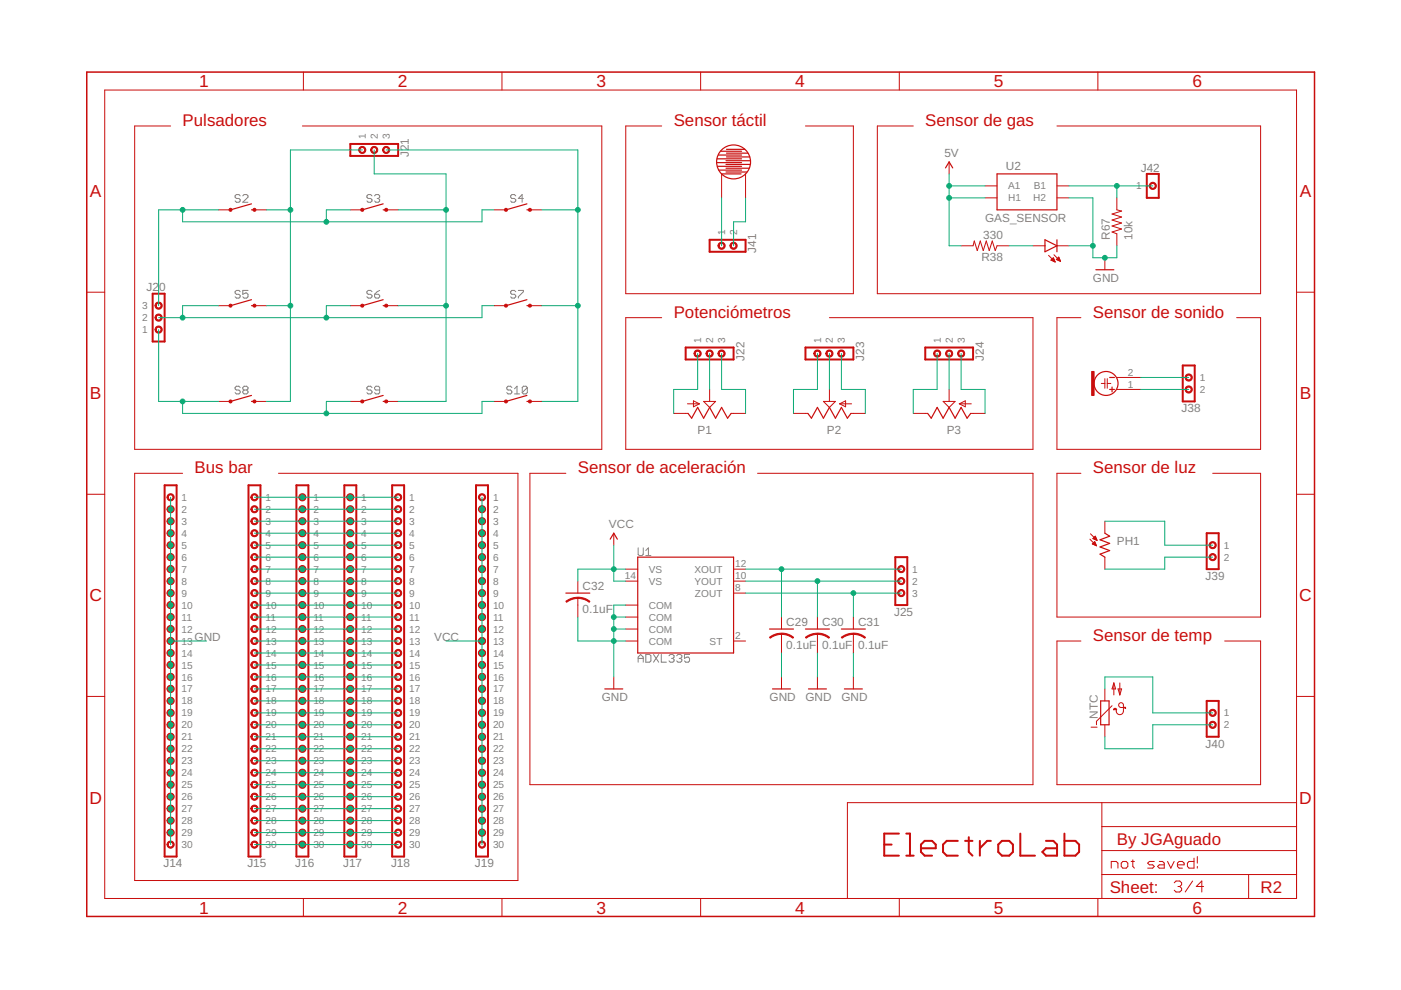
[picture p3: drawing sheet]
<svg xmlns="http://www.w3.org/2000/svg" width="297mm" height="210mm" viewBox="0 0 297 210" stroke-linecap="round" stroke-linejoin="round" font-family="sans-serif">
<defs><g id="words">
<g font-size="3.7" fill="#c90d0c">
<text x="42.2" y="18.5">1</text>
<text x="84.4" y="18.5">2</text>
<text x="126.5" y="18.5">3</text>
<text x="168.6" y="18.5">4</text>
<text x="210.7" y="18.5">5</text>
<text x="252.8" y="18.5">6</text>
<text x="19.1" y="41.8">A</text>
<text x="275.6" y="41.8">A</text>
<text x="19.1" y="84.7">B</text>
<text x="275.6" y="84.7">B</text>
<text x="19" y="127.5">C</text>
<text x="275.5" y="127.5">C</text>
<text x="19" y="170.4">D</text>
<text x="275.5" y="170.4">D</text>
<text x="42.2" y="193.7">1</text>
<text x="84.4" y="193.7">2</text>
<text x="126.5" y="193.7">3</text>
<text x="168.6" y="193.7">4</text>
<text x="210.7" y="193.7">5</text>
<text x="252.8" y="193.7">6</text>
</g>
<g font-size="3.6" fill="#c90d0c">
<text x="38.7" y="26.7">Pulsadores</text>
<text x="142.8" y="26.7">Sensor táctil</text>
<text x="196.2" y="26.7">Sensor de gas</text>
<text x="142.8" y="67.3">Potenciómetros</text>
<text x="231.7" y="67.3">Sensor de sonido</text>
<text x="41.2" y="100.4">Bus bar</text>
<text x="122.5" y="100.4">Sensor de aceleración</text>
<text x="231.7" y="100.4">Sensor de luz</text>
<text x="231.7" y="135.9">Sensor de temp</text>
<text x="236.8" y="179.1">By JGAguado</text>
<text x="235.3" y="189.4">Sheet:</text>
<text x="267.3" y="189.2">R2</text>
</g>
<g font-size="2.5" fill="#808080">
<text x="86.7" y="33.3" transform="rotate(-90 86.7 33.3)">J21</text>
<text x="200.2" y="33.3">5V</text>
<text x="213.3" y="36.1">U2</text>
<text x="241.9" y="36.4">J42</text>
<text x="208.9" y="47">GAS_SENSOR</text>
<text x="160.4" y="53.6" transform="rotate(-90 160.4 53.6)">J41</text>
<text x="208.5" y="50.6">330</text>
<text x="235.3" y="50.8" transform="rotate(-90 235.3 50.8)">R67</text>
<text x="240.1" y="50.8" transform="rotate(-90 240.1 50.8)">10k</text>
<text x="208.1" y="55.4">R38</text>
<text x="231.7" y="59.7">GND</text>
<text x="31.1" y="61.8">J2</text>
<text x="33.7" y="61.8">0</text>
<text x="157.8" y="76.5" transform="rotate(-90 157.8 76.5)">J22</text>
<text x="183.2" y="76.5" transform="rotate(-90 183.2 76.5)">J23</text>
<text x="208.6" y="76.5" transform="rotate(-90 208.6 76.5)">J24</text>
<text x="250.5" y="87.4">J38</text>
<text x="147.9" y="92">P1</text>
<text x="175.3" y="92">P2</text>
<text x="200.7" y="92">P3</text>
<text x="129.1" y="112">VCC</text>
<text x="236.8" y="115.6">PH1</text>
<text x="123.5" y="125.1">C32</text>
<text x="255.6" y="123">J39</text>
<text x="123.5" y="129.9">0.1uF</text>
<text x="189.6" y="130.6">J25</text>
<text x="41.2" y="135.9">GND</text>
<text x="92" y="135.9">VCC</text>
<text x="166.7" y="137.6">0.1uF</text>
<text x="166.7" y="132.7">C29</text>
<text x="174.3" y="137.6">0.1uF</text>
<text x="174.3" y="132.7">C30</text>
<text x="181.9" y="137.6">0.1uF</text>
<text x="181.9" y="132.7">C31</text>
<text x="127.6" y="148.6">GND</text>
<text x="163.1" y="148.6">GND</text>
<text x="170.8" y="148.6">GND</text>
<text x="178.4" y="148.6">GND</text>
<text x="232.8" y="152.4" transform="rotate(-90 232.8 152.4)">NTC</text>
<text x="255.6" y="158.5">J40</text>
<text x="34.7" y="183.9">J14</text>
<text x="52.4" y="183.9">J15</text>
<text x="62.6" y="183.9">J16</text>
<text x="72.8" y="183.9">J17</text>
<text x="82.9" y="183.9">J18</text>
<text x="100.7" y="183.9">J19</text>
</g>
<g font-size="2.1" fill="#808080">
<text x="77.6" y="29.5" transform="rotate(-90 77.6 29.5)">1</text>
<text x="80.1" y="29.5" transform="rotate(-90 80.1 29.5)">2</text>
<text x="82.6" y="29.5" transform="rotate(-90 82.6 29.5)">3</text>
<text x="213.7" y="40.2">A1</text>
<text x="219.2" y="40.2">B1</text>
<text x="240.9" y="40.2">1</text>
<text x="213.7" y="42.7">H1</text>
<text x="219" y="42.7">H2</text>
<text x="153.8" y="49.8" transform="rotate(-90 153.8 49.8)">1</text>
<text x="156.3" y="49.8" transform="rotate(-90 156.3 49.8)">2</text>
<text x="30.1" y="65.6">3</text>
<text x="30.1" y="70.6">1</text>
<text x="30.1" y="68.1">2</text>
<text x="148.7" y="72.6" transform="rotate(-90 148.7 72.6)">1</text>
<text x="151.2" y="72.6" transform="rotate(-90 151.2 72.6)">2</text>
<text x="153.8" y="72.6" transform="rotate(-90 153.8 72.6)">3</text>
<text x="174.1" y="72.6" transform="rotate(-90 174.1 72.6)">1</text>
<text x="176.6" y="72.6" transform="rotate(-90 176.6 72.6)">2</text>
<text x="179.1" y="72.6" transform="rotate(-90 179.1 72.6)">3</text>
<text x="199.5" y="72.6" transform="rotate(-90 199.5 72.6)">1</text>
<text x="202" y="72.6" transform="rotate(-90 202 72.6)">2</text>
<text x="204.5" y="72.6" transform="rotate(-90 204.5 72.6)">3</text>
<text x="239.1" y="82.2">1</text>
<text x="239.1" y="79.7">2</text>
<text x="254.4" y="80.8">1</text>
<text x="254.4" y="83.3">2</text>
<text x="38.5" y="106.2">1</text>
<text x="56.3" y="106.2">1</text>
<text x="66.4" y="106.2">1</text>
<text x="76.6" y="106.2">1</text>
<text x="86.8" y="106.2">1</text>
<text x="104.5" y="106.2">1</text>
<text x="38.5" y="108.7">2</text>
<text x="38.5" y="111.3">3</text>
<text x="38.5" y="113.8">4</text>
<text x="56.3" y="108.7">2</text>
<text x="56.3" y="111.3">3</text>
<text x="56.3" y="113.8">4</text>
<text x="66.4" y="108.7">2</text>
<text x="66.4" y="111.3">3</text>
<text x="66.4" y="113.8">4</text>
<text x="76.6" y="108.7">2</text>
<text x="76.6" y="111.3">3</text>
<text x="76.6" y="113.8">4</text>
<text x="86.8" y="108.7">2</text>
<text x="86.8" y="111.3">3</text>
<text x="86.8" y="113.8">4</text>
<text x="104.5" y="108.7">2</text>
<text x="104.5" y="111.3">3</text>
<text x="104.5" y="113.8">4</text>
<text x="38.5" y="116.4">5</text>
<text x="38.5" y="118.9">6</text>
<text x="56.3" y="116.4">5</text>
<text x="56.3" y="118.9">6</text>
<text x="66.4" y="116.4">5</text>
<text x="66.4" y="118.9">6</text>
<text x="76.6" y="116.4">5</text>
<text x="76.6" y="118.9">6</text>
<text x="86.8" y="116.4">5</text>
<text x="86.8" y="118.9">6</text>
<text x="104.5" y="116.4">5</text>
<text x="104.5" y="118.9">6</text>
<text x="259.4" y="116.4">1</text>
<text x="259.4" y="118.9">2</text>
<text x="38.5" y="121.4">7</text>
<text x="38.5" y="124">8</text>
<text x="56.3" y="121.4">7</text>
<text x="56.3" y="124">8</text>
<text x="66.4" y="121.4">7</text>
<text x="66.4" y="124">8</text>
<text x="76.6" y="121.4">7</text>
<text x="76.6" y="124">8</text>
<text x="86.8" y="121.4">7</text>
<text x="86.8" y="124">8</text>
<text x="104.5" y="121.4">7</text>
<text x="104.5" y="124">8</text>
<text x="132.5" y="122.9">14</text>
<text x="137.5" y="124">VS</text>
<text x="137.5" y="121.4">VS</text>
<text x="147.2" y="121.4">XOUT</text>
<text x="147.3" y="124">YOUT</text>
<text x="155.9" y="125.4">8</text>
<text x="155.9" y="122.9">10</text>
<text x="155.9" y="120.3">12</text>
<text x="193.4" y="121.4">1</text>
<text x="193.4" y="124">2</text>
<text x="38.5" y="126.5">9</text>
<text x="38.5" y="129">10</text>
<text x="38.5" y="131.6">11</text>
<text x="56.3" y="126.5">9</text>
<text x="56.3" y="129">10</text>
<text x="56.3" y="131.6">11</text>
<text x="66.4" y="126.5">9</text>
<text x="66.4" y="129">10</text>
<text x="66.4" y="131.6">11</text>
<text x="76.6" y="126.5">9</text>
<text x="76.6" y="129">10</text>
<text x="76.6" y="131.6">11</text>
<text x="86.8" y="126.5">9</text>
<text x="86.8" y="129">10</text>
<text x="86.8" y="131.6">11</text>
<text x="104.5" y="126.5">9</text>
<text x="104.5" y="129">10</text>
<text x="104.5" y="131.6">11</text>
<text x="137.5" y="131.6">COM</text>
<text x="137.5" y="129">COM</text>
<text x="147.4" y="126.5">ZOUT</text>
<text x="193.4" y="126.5">3</text>
<text x="38.5" y="134.1">12</text>
<text x="38.5" y="136.7">13</text>
<text x="56.3" y="134.1">12</text>
<text x="56.3" y="136.7">13</text>
<text x="66.4" y="134.1">12</text>
<text x="66.4" y="136.7">13</text>
<text x="76.6" y="134.1">12</text>
<text x="76.6" y="136.7">13</text>
<text x="86.8" y="134.1">12</text>
<text x="86.8" y="136.7">13</text>
<text x="104.5" y="134.1">12</text>
<text x="104.5" y="136.7">13</text>
<text x="137.5" y="134.1">COM</text>
<text x="137.5" y="136.7">COM</text>
<text x="150.5" y="136.7">ST</text>
<text x="155.9" y="135.5">2</text>
<text x="38.5" y="139.2">14</text>
<text x="38.5" y="141.7">15</text>
<text x="56.3" y="139.2">14</text>
<text x="56.3" y="141.7">15</text>
<text x="66.4" y="139.2">14</text>
<text x="66.4" y="141.7">15</text>
<text x="76.6" y="139.2">14</text>
<text x="76.6" y="141.7">15</text>
<text x="86.8" y="139.2">14</text>
<text x="86.8" y="141.7">15</text>
<text x="104.5" y="139.2">14</text>
<text x="104.5" y="141.7">15</text>
<text x="38.5" y="144.3">16</text>
<text x="38.5" y="146.8">17</text>
<text x="38.5" y="149.4">18</text>
<text x="56.3" y="144.3">16</text>
<text x="56.3" y="146.8">17</text>
<text x="56.3" y="149.4">18</text>
<text x="66.4" y="144.3">16</text>
<text x="66.4" y="146.8">17</text>
<text x="66.4" y="149.4">18</text>
<text x="76.6" y="144.3">16</text>
<text x="76.6" y="146.8">17</text>
<text x="76.6" y="149.4">18</text>
<text x="86.8" y="144.3">16</text>
<text x="86.8" y="146.8">17</text>
<text x="86.8" y="149.4">18</text>
<text x="104.5" y="144.3">16</text>
<text x="104.5" y="146.8">17</text>
<text x="104.5" y="149.4">18</text>
<text x="38.5" y="151.9">19</text>
<text x="38.5" y="154.4">20</text>
<text x="56.3" y="151.9">19</text>
<text x="56.3" y="154.4">20</text>
<text x="66.4" y="151.9">19</text>
<text x="66.4" y="154.4">20</text>
<text x="76.6" y="151.9">19</text>
<text x="76.6" y="154.4">20</text>
<text x="86.8" y="151.9">19</text>
<text x="86.8" y="154.4">20</text>
<text x="104.5" y="151.9">19</text>
<text x="104.5" y="154.4">20</text>
<text x="259.4" y="151.9">1</text>
<text x="259.4" y="154.4">2</text>
<text x="38.5" y="157">21</text>
<text x="38.5" y="159.5">22</text>
<text x="56.3" y="157">21</text>
<text x="56.3" y="159.5">22</text>
<text x="66.4" y="157">21</text>
<text x="66.4" y="159.5">22</text>
<text x="76.6" y="157">21</text>
<text x="76.6" y="159.5">22</text>
<text x="86.8" y="157">21</text>
<text x="86.8" y="159.5">22</text>
<text x="104.5" y="157">21</text>
<text x="104.5" y="159.5">22</text>
<text x="38.5" y="162.1">23</text>
<text x="38.5" y="164.6">24</text>
<text x="38.5" y="167.1">25</text>
<text x="56.3" y="162.1">23</text>
<text x="56.3" y="164.6">24</text>
<text x="56.3" y="167.1">25</text>
<text x="66.4" y="162.1">23</text>
<text x="66.4" y="164.6">24</text>
<text x="66.4" y="167.1">25</text>
<text x="76.6" y="162.1">23</text>
<text x="76.6" y="164.6">24</text>
<text x="76.6" y="167.1">25</text>
<text x="86.8" y="162.1">23</text>
<text x="86.8" y="164.6">24</text>
<text x="86.8" y="167.1">25</text>
<text x="104.5" y="162.1">23</text>
<text x="104.5" y="164.6">24</text>
<text x="104.5" y="167.1">25</text>
<text x="38.5" y="169.7">26</text>
<text x="38.5" y="172.2">27</text>
<text x="56.3" y="169.7">26</text>
<text x="56.3" y="172.2">27</text>
<text x="66.4" y="169.7">26</text>
<text x="66.4" y="172.2">27</text>
<text x="76.6" y="169.7">26</text>
<text x="76.6" y="172.2">27</text>
<text x="86.8" y="169.7">26</text>
<text x="86.8" y="172.2">27</text>
<text x="104.5" y="169.7">26</text>
<text x="104.5" y="172.2">27</text>
<text x="38.5" y="174.8">28</text>
<text x="38.5" y="177.3">29</text>
<text x="38.5" y="179.8">30</text>
<text x="56.3" y="174.8">28</text>
<text x="56.3" y="177.3">29</text>
<text x="56.3" y="179.8">30</text>
<text x="66.4" y="174.8">28</text>
<text x="66.4" y="177.3">29</text>
<text x="66.4" y="179.8">30</text>
<text x="76.6" y="174.8">28</text>
<text x="76.6" y="177.3">29</text>
<text x="76.6" y="179.8">30</text>
<text x="86.8" y="174.8">28</text>
<text x="86.8" y="177.3">29</text>
<text x="86.8" y="179.8">30</text>
<text x="104.5" y="174.8">28</text>
<text x="104.5" y="177.3">29</text>
<text x="104.5" y="179.8">30</text>
</g>
</g></defs>
<g fill="none" stroke="#808080" stroke-width=".21">
<path d="M50.9 41.5l-.2-.2h-.6l-.3 .2v.3l.3 .3h.6l.2 .3v.2l-.2 .3h-.6l-.3-.3M51.5 41.5l.3-.2h.5l.3 .2v.3l-1.1 1.1h1.1M78.9 41.5l-.3-.2h-.5l-.3 .2v.3l.3 .3h.5l.3 .3v.2l-.3 .3h-.5l-.3-.3M79.4 41.5l.3-.2h.5l.3 .2v.3l-.3 .3M80 42.1h.2M80.2 42.1l.3 .3v.2l-.3 .3h-.5l-.3-.3M109.3 41.5l-.2-.2h-.6l-.2 .2v.3l.2 .3h.6l.2 .3v.2l-.2 .3h-.6l-.2-.3M111 42.1h-1.1l.8-.8v1.6M50.9 61.8l-.2-.2h-.6l-.3 .2v.3l.3 .3h.6l.2 .3v.2l-.2 .3h-.6l-.3-.3M52.6 61.6h-1.1v.8l.5-.3h.3l.3 .3v.5l-.3 .3h-.5l-.3-.3M78.9 61.8l-.3-.2h-.5l-.3 .2v.3l.3 .3h.5l.3 .3v.2l-.3 .3h-.5l-.3-.3M79.4 62.4h.8l.3 .3v.2l-.3 .3h-.5l-.3-.3z"/>
<path d="M80.5 61.6l-1.1 .8M109.3 61.8l-.2-.2h-.6l-.2 .2v.3l.2 .3h.6l.2 .3v.2l-.2 .3h-.6l-.2-.3M109.9 61.6h1.1v.2l-1.1 1.1v.3M50.9 82.2l-.2-.3h-.6l-.3 .3v.2l.3 .3h.6l.2 .3v.2l-.2 .3h-.6l-.3-.3M51.8 82.7l-.3-.3v-.2l.3-.3h.5l.3 .3v.2l-.3 .3M51.8 82.7l-.3 .3v.2l.3 .3h.5l.3-.3v-.2l-.3-.3M51.8 82.7h.5M78.9 82.2l-.3-.3h-.5l-.3 .3v.2l.3 .3h.5l.3 .3v.2l-.3 .3h-.5l-.3-.3M80.5 82.7h-.8l-.3-.3v-.2l.3-.3h.5l.3 .3v1l-.3 .3h-.5l-.3-.3M108.5 82.2l-.3-.3h-.5l-.3 .3v.2l.3 .3h.5l.3 .3v.2l-.3 .3h-.5l-.3-.3M109.1 83.5h1.1M109.1 82.4l.5-.5v1.6"/>
<path d="M111.8 82.2l-.3-.3h-.5l-.3 .3v1M111.8 82.2v1l-.3 .3h-.5l-.3-.3M111.8 82.2l-1.1 1M135.3 116.2v1.3l.3 .3h.5l.3-.3v-1.3M136.9 117.8h1.1M136.9 116.7l.6-.5v1.6M135.3 139.6h1.1M136.9 138.8h.8l.3 .2v1.1l-.3 .3h-.8zM138.6 138.8l1.1 1.6M139.7 138.8l-1.1 1.6M140.2 138.8v1.6h1.1M141.8 139l.3-.2h.5l.3 .2v.3l-.3 .3"/>
<path d="M142.4 139.6h.2M142.6 139.6l.3 .2v.3l-.3 .3h-.5l-.3-.3M143.5 139l.2-.2h.6l.3 .2v.3l-.3 .3M144 139.6h.3M144.3 139.6l.3 .2v.3l-.3 .3h-.6l-.2-.3M146.2 138.8h-1.1v.8l.8-.3 .3 .3v.5l-.3 .3h-.5l-.3-.3M135.3 140.4v-1.1l.5-.5 .6 .5v1.1"/>
</g>
<g fill="none" stroke="#c90d0c" stroke-width=".21">
<path d="M22.2 19.1h252.7v171.4h-252.7zM64.3 15.3v3.8M106.4 15.3v3.8M148.5 15.3v3.8M190.7 15.3v3.8M232.8 15.3v3.8M36.2 26.7h-7.6v68.6h99v-68.6h-63.5M140.3 26.7h-7.6v35.6h48.2v-35.6h-10.1M153 36.9v5.1M158.1 36.9v5.1M193.6 26.7h-7.6v35.6h81.3v-35.6h-43.2M201.2 34.3v2.6"/>
<path d="M208.9 39.4h2.5M224.1 39.4h2.5M46.3 44.5h2.6M54 44.5h2.5M74.3 44.5h2.5M81.9 44.5h2.5M104.7 44.5h2.6M112.4 44.5h2.5M203.8 52.1h2.5l.3-1 .6 2 .6-2 .7 2 .6-2 .6 2 .7-2 .6 2 .4-1h2.5M208.9 42h2.5M219 52.1h2.6M222.3 54.1l1.4 1.4"/>
<path d="M222.8 55.2l.5-.5 .4 .8zM222.9 55.1h.6M223 55h.5M223 55.2h.6M223.1 54.9h.3M223.2 54.8h.2M223.3 55.4h.3M223.5 54l1.4 1.4M223.6 55.5h.1M224 55h.7M224.1 42h2.5M224.1 52.1h2.5"/>
<path d="M224.1 54.9h.5M224.2 55.1h.5M224.2 54.8h.4M224.4 54.6h.1M224.5 55.2h.3M224.5 54.5l-.5 .5 .9 .4M224.5 54.5l.4 .9M224.5 54.5h.1M224.7 55.4h.1M234.3 54.7v2.5M236.8 42v2.5l1 .2-2 .7 2 .6-2 .7 2 .6-2 .6 2 .7-2 .6 1 .4v2.5M18.4 62h3.8"/>
<path d="M46.3 64.8h2.6M54 64.8h2.5M74.3 64.8h2.5M81.9 64.8h2.5M104.7 64.8h2.6M112.4 64.8h2.5M140.3 67.4h-7.6v27.9h86.3v-27.9h-43.1M229.2 67.4h-5.1v27.9h43.2v-27.9h-5.1M274.9 62h3.8M46.3 85.1h2.6M54 85.1h2.5M74.3 85.1h2.5"/>
<path d="M81.9 85.1h2.5M104.7 85.1h2.6M112.4 85.1h2.5M142.8 87.7h3.1M145.8 85.6h2.5M147 85l1.3 .6-1.3 .7zM149.2 85.1h2.5l-1.2 1.3zM150.5 82.6v2.5M155 87.7h3.1M168.2 87.7h3.1M174.6 85.1h2.5l-1.2 1.3zM175.9 82.6v2.5"/>
<path d="M178 85.6h2.6M178 85.6l1.3-.6v1.3zM180.4 87.7h3.1M193.6 87.7h3.1M200 85.1h2.5l-1.3 1.3zM201.2 82.6v2.5M203.4 85.6h2.5M203.4 85.6l1.3-.6v1.3zM205.8 87.7h3.1M233.5 81.3h.8M234.3 80.3v2M234.8 81.3h.7"/>
<path d="M234.8 80.3v2M236.8 82.6h5.1M236.8 80h5.1M18.4 104.8h3.8M38.7 100.4h-10.1v86.3h81.2v-86.3h-50.8M120 100.4h-7.6v66h106.6v-66h-58.4M130.1 113.1v2.5M229.2 100.4h-5.1v30.4h43.2v-30.4h-10.2M231.1 114.3l1.4 1.4M231.2 113.2l1.4 1.4M231.6 115.3l.5-.5 .4 .9zM231.6 115.3h.7"/>
<path d="M231.7 114.2l.5-.5 .4 .9zM231.7 115.2h.6M231.8 114.2h.7M231.8 115.4h.5M231.8 114.1h.6M231.9 115.1h.3M231.9 114h.4M232 115h.2M232.1 113.9h.2M232.1 114.3h.4M232.1 115.5h.3M232.2 113.7h.1"/>
<path d="M232.3 114.5h.3M232.4 115.7h.1M234.3 110.5v2.6M234.3 118.1v2.6M274.9 104.8h3.8M122.5 123.2v2.6M122.5 126.8v4M132.7 130.8h2.5M132.7 135.9h2.5M132.7 133.4h2.5M132.7 123.2h2.5M132.7 120.7h2.5"/>
<path d="M132.7 128.3h2.5M155.5 135.9h2.6M155.5 125.8h2.6M155.5 123.2h2.6M155.5 120.7h2.6M165.7 130.8v2.6M165.7 134.4v4.1M173.3 130.8v2.6M173.3 134.4v4.1M180.9 130.8v2.6M180.9 134.4v4.1M229.2 135.9h-5.1v30.5h43.2v-30.5h-7.6"/>
<path d="M18.4 147.7h3.8M130.1 143.5v2.6M165.7 143.5v2.6M173.3 143.5v2.6M180.9 143.5v2.6M231.3 154.2h1.3M234.3 146.1v2.5M234.3 153.7v2.5M235.8 149.6l-3.3 3.3v.8M236.2 144.8l.3 1.3h-.7zM236.2 144.8v2.5M237 146.1h.8l-.4 1.2z"/>
<path d="M237.4 144.8v2.5M238.4 150h-.7a.51 .51 0 0 1-.5-.5 .51 .51 0 0 1 .5-.5 .51 .51 0 0 1 .5 .5v1.3a.78 .78 0 0 1-.9 .7 .78 .78 0 0 1-.6-1M274.9 147.7h3.8M233.6 170.2v20.3M233.6 175.3h41.3M274.9 170.2h-95.2v20.3M64.3 190.5v3.8M106.4 190.5v3.8M148.5 190.5v3.8M190.7 190.5v3.8M232.8 190.5v3.8M233.6 185.4h41.3"/>
<path d="M233.6 180.3h41.3M235.6 184.1v-1.5h1.1l.3 .4v1.1M238.1 182.6h.7l.3 .4v.7l-.3 .4h-.7l-.4-.4v-.7zM239.8 182.6h.7M240.2 182.3v1.4l.3 .4M244.7 182.6h-1l-.4 .4 .4 .4h.7l.3 .3-.3 .4h-1.1M245.8 182.6h.7l.3 .4v1.1h-1l-.4-.4 .4-.3h1M247.5 182.6l.7 1.5 .7-1.5M249 187.2l.3-.4h.8l.4 .4v.4l-.4 .4M249.6 183.4h1.5v-.4l-.4-.4h-.7l-.4 .4v.7l.4 .4h.7M249.7 188h.4M250.1 188l.4 .3v.4l-.4 .4h-.8l-.3-.4"/>
<path d="M252.9 186.8l-1.6 2.3M253.2 181.9v2.2h-1.1l-.3-.4v-.7l.3-.4h1.1M253.9 181.6v1.4M253.9 183.7v.4M255.2 188h-1.6l1.2-1.2v2.3M264.7 185.4v5.1"/>
</g>
<path d="M18.4 15.3h260.3v179h-260.3z" fill="none" stroke="#c90d0c" stroke-width=".32"/>
<g fill="none" stroke="#c90d0c" stroke-width=".42">
<path d="M74.3 30.5h10.1v2.6h-10.1zM243.1 36.9h2.6v5.1h-2.6zM150.5 50.8h7.6v2.6h-7.6zM32.4 62.3h2.5v10.1h-2.5zM145.4 73.7h10.1v2.5h-10.1zM170.8 73.7h10.1v2.5h-10.1zM196.2 73.7h10.1v2.5h-10.1zM250.8 77.5h2.5v7.6h-2.5zM34.9 102.9h2.5v78.7h-2.5zM52.7 102.9h2.5v78.7h-2.5zM62.8 102.9h2.6v78.7h-2.6zM73 102.9h2.5v78.7h-2.5z"/>
<path d="M83.1 102.9h2.6v78.7h-2.6zM100.9 102.9h2.6v78.7h-2.6zM189.8 118.1h2.6v10.2h-2.6zM255.8 113.1h2.6v7.6h-2.6zM255.8 148.6h2.6v7.6h-2.6zM187.5 179.1h1.5M190.6 176.7h-3.1v4.7h3.1M192.2 176.7h.7v4.7M195.3 179.9h3.1v-.8l-.8-.8h-1.6l-.7 .8v1.5l.7 .8h1.6M203.1 178.3h-2.4l-.8 .8v1.5l.8 .8h2.4M204.6 178.3h1.6M205.4 177.5v3.1l.8 .8"/>
<path d="M207.8 178.3v3.1M210.1 178.3h-.8l-1.5 1.6M211.6 179.1l.8-.8h1.6l.8 .8v1.5l-.8 .8h-1.6l-.8-.8zM216.3 176.7v4.7h3.1M221.8 178.3h1.5l.8 .8v2.3h-2.3l-.8-.8 .8-.7h2.3M225.7 176.7v4.7h2.3l.8-.8v-1.5l-.8-.8h-2.3M192.2 181.4h1.5"/>
</g>
<g fill="none" stroke="#c90d0c" stroke-width=".25">
<path d="M152 34.5h5.2M152 33.7h5.2M152.1 35.3h5.1M152.3 32.9h4.9M152.4 36.1h4.8M152.8 32.1h4.4M153 36.9h4.1M153.9 34.1h5.1M153.9 34.9h5.1M153.9 35.7h4.9M153.9 36.5h4.4M154 31.7h3.9"/>
<path d="M154 32.5h4.5M154 33.3h4.9M200.5 35.6l.7-1.3 .8 1.3M211.4 36.9h12.7v7.6h-12.7zM53.3 44.5h.7M53.3 43.2l-4.4 1.3M81.2 44.5h.7M81.2 43.2l-4.4 1.3M111.7 44.5h.7M111.7 43.2l-4.4 1.3M221.6 50.8l2.5 1.3-2.5 1.3zM224.1 50.8v2.6"/>
<path d="M232.3 57.2h3.9M53.3 64.8h.7M53.3 63.5l-4.4 1.3M81.2 64.8h.7M81.2 63.5l-4.4 1.3M111.7 64.8h.7M111.7 63.5l-4.4 1.3M53.3 85.1h.7M53.3 83.8l-4.4 1.3M81.2 85.1h.7M81.2 83.8l-4.4 1.3M111.7 85.1h.7"/>
<path d="M111.7 83.8l-4.4 1.3M145.9 87.7l.7 1 1.3-2.3 1.3 2.3 1.3-2.3 1.2 2.3 1.3-2.3 1.3 2.3 .7-1M171.3 87.7l.7 1 1.3-2.3 1.3 2.3 1.3-2.3 1.2 2.3 1.3-2.3 1.3 2.3 .7-1M196.7 87.7l.7 1 1.3-2.3 1.3 2.3 1.2-2.3 1.3 2.3 1.3-2.3 1.2 2.3 .8-1M235.3 82.6h1M235.3 80h1M235.8 82.1v1M129.4 114.3l.7-1.2 .8 1.2M135.2 118.1h20.3v20.4h-20.3zM234.3 113.1l1 .6-2.1 .7 2.1 .8-2.1 .8 2.1 .7-2.1 .8 1.1 .6M120 125.8h5.1M163.2 133.4h5"/>
<path d="M170.8 133.4h5.1M178.4 133.4h5.1M128.2 146.1h3.8M163.8 146.1h3.8M171.4 146.1h3.8M179 146.1h3.8M233.4 148.6h1.7v5.1h-1.7z"/>
<circle cx="155.5" cy="34.3" r="3.6"/>
<circle cx="234.5" cy="81.3" r="2.54"/>
</g>
<path d="M231.5 78.8h.5v5h-.5z" fill="#c90d0c" stroke="#c90d0c" stroke-width=".21"/>
<g fill="#c90d0c" stroke="#c90d0c" stroke-width=".21">
<path d="M236.2 150.3l.4-.1 .1 .3-.3-.2-.3 .2z" fill-rule="evenodd"/>
<path d="M238.4 149.9l.2 .3z" fill-rule="evenodd"/>
<path d="M165.7 134.2l1.3 .3 1.3 .6-.2 .2-1.4-.7-1-.1z" fill-rule="evenodd"/>
<path d="M163.2 135.1l1.1-.6 1.4-.2v.2l-1 .1-1.4 .7z" fill-rule="evenodd"/>
<path d="M173.3 134.2l1.4 .3 1.2 .6-.2 .2-1.4-.7-1-.1z" fill-rule="evenodd"/>
<path d="M170.8 135.1l1.2-.6 1.3-.2v.2l-1 .1-1.4 .7z" fill-rule="evenodd"/>
<path d="M180.9 134.2l1.4 .3 1.2 .6-.2 .2-1.4-.7-1-.1z" fill-rule="evenodd"/>
<path d="M178.4 135.1l1.2-.6 1.3-.2v.2l-1 .1-1.4 .7z" fill-rule="evenodd"/>
<path d="M35.6 127.8a.76 .76 0 0 1 1.2 .1 .76 .76 0 0 1-.4 1.1 .76 .76 0 0 1-1-.7h.3a.51 .51 0 0 1 .7-.4 .51 .51 0 0 1 .1 .8 .51 .51 0 0 1-.8-.2v-.2h-.3z" fill-rule="evenodd"/>
<path d="M35.6 125.3a.76 .76 0 0 1 1.2 0 .76 .76 0 0 1-.4 1.2 .76 .76 0 0 1-1-.7h.3a.51 .51 0 0 1 .7-.5 .51 .51 0 0 1 .1 .9 .51 .51 0 0 1-.8-.3v-.1h-.3z" fill-rule="evenodd"/>
<path d="M35.6 122.7a.76 .76 0 0 1 1.2 .1 .76 .76 0 0 1-.4 1.1 .76 .76 0 0 1-1-.7h.3a.51 .51 0 0 1 .7-.4 .51 .51 0 0 1 .1 .8 .51 .51 0 0 1-.8-.2v-.2h-.3z" fill-rule="evenodd"/>
<path d="M35.6 120.2a.76 .76 0 0 1 1.2 0 .76 .76 0 0 1-.4 1.2 .76 .76 0 0 1-1-.7h.3a.51 .51 0 0 1 .7-.5 .51 .51 0 0 1 .1 .9 .51 .51 0 0 1-.8-.3v-.1h-.3z" fill-rule="evenodd"/>
<path d="M35.6 117.6a.76 .76 0 0 1 1.2 .1 .76 .76 0 0 1-.4 1.2 .76 .76 0 0 1-1-.8h.3a.51 .51 0 0 1 .7-.4 .51 .51 0 0 1 .1 .8 .51 .51 0 0 1-.8-.2v-.2h-.3z" fill-rule="evenodd"/>
<path d="M35.6 115.1a.76 .76 0 0 1 1.2 .1 .76 .76 0 0 1-.4 1.1 .76 .76 0 0 1-1-.7h.3a.51 .51 0 0 1 .7-.4 .51 .51 0 0 1 .1 .8 .51 .51 0 0 1-.8-.2v-.2h-.3z" fill-rule="evenodd"/>
<path d="M35.6 112.6a.76 .76 0 0 1 1.2 0 .76 .76 0 0 1-.4 1.2 .76 .76 0 0 1-1-.7h.3a.51 .51 0 0 1 .7-.5 .51 .51 0 0 1 .1 .9 .51 .51 0 0 1-.8-.3v-.1h-.3z" fill-rule="evenodd"/>
<path d="M35.6 110a.76 .76 0 0 1 1.2 .1 .76 .76 0 0 1-.4 1.1 .76 .76 0 0 1-1-.7h.3a.51 .51 0 0 1 .7-.4 .51 .51 0 0 1 .1 .8 .51 .51 0 0 1-.8-.2v-.2h-.3z" fill-rule="evenodd"/>
<path d="M35.6 107.5a.76 .76 0 0 1 1.2 0 .76 .76 0 0 1-.4 1.2 .76 .76 0 0 1-1-.7h.3a.51 .51 0 0 1 .7-.5 .51 .51 0 0 1 .1 .9 .51 .51 0 0 1-.8-.3v-.1h-.3z" fill-rule="evenodd"/>
<path d="M35.6 104.9a.76 .76 0 0 1 1.2 .1 .76 .76 0 0 1-.4 1.2 .76 .76 0 0 1-1-.8h.3a.51 .51 0 0 1 .7-.4 .51 .51 0 0 1 .1 .8 .51 .51 0 0 1-.8-.2v-.2h-.3z" fill-rule="evenodd"/>
<path d="M35.6 153.2a.77 .77 0 0 1 1.2 0 .77 .77 0 0 1-.4 1.2 .77 .77 0 0 1-1-.7h.3a.51 .51 0 0 1 .7-.4 .51 .51 0 0 1 .1 .8 .51 .51 0 0 1-.8-.2v-.2h-.3z" fill-rule="evenodd"/>
<path d="M35.6 150.6a.77 .77 0 0 1 1.2 .1 .77 .77 0 0 1-.4 1.2 .77 .77 0 0 1-1-.7h.3a.51 .51 0 0 1 .7-.5 .51 .51 0 0 1 .1 .9 .51 .51 0 0 1-.8-.3v-.1h-.3z" fill-rule="evenodd"/>
<path d="M35.6 148.1a.77 .77 0 0 1 1.2 0 .77 .77 0 0 1-.4 1.2 .77 .77 0 0 1-1-.7h.3a.51 .51 0 0 1 .7-.4 .51 .51 0 0 1 .1 .8 .51 .51 0 0 1-.8-.2v-.2h-.3z" fill-rule="evenodd"/>
<path d="M35.6 145.6a.77 .77 0 0 1 1.2 0 .77 .77 0 0 1-.4 1.2 .77 .77 0 0 1-1-.7h.3a.51 .51 0 0 1 .7-.5 .51 .51 0 0 1 .1 .9 .51 .51 0 0 1-.8-.3v-.1h-.3z" fill-rule="evenodd"/>
<path d="M35.6 143a.77 .77 0 0 1 1.2 .1 .77 .77 0 0 1-.4 1.1 .77 .77 0 0 1-1-.7h.3a.51 .51 0 0 1 .7-.4 .51 .51 0 0 1 .1 .8 .51 .51 0 0 1-.8-.2v-.2h-.3z" fill-rule="evenodd"/>
<path d="M35.6 140.5a.76 .76 0 0 1 1.2 .1 .76 .76 0 0 1-.4 1.1 .76 .76 0 0 1-1-.7h.3a.51 .51 0 0 1 .7-.4 .51 .51 0 0 1 .1 .8 .51 .51 0 0 1-.8-.2v-.2h-.3z" fill-rule="evenodd"/>
<path d="M35.6 138a.76 .76 0 0 1 1.2 0 .76 .76 0 0 1-.4 1.2 .76 .76 0 0 1-1-.7h.3a.51 .51 0 0 1 .7-.5 .51 .51 0 0 1 .1 .9 .51 .51 0 0 1-.8-.3v-.1h-.3z" fill-rule="evenodd"/>
<path d="M35.6 135.4a.76 .76 0 0 1 1.2 .1 .76 .76 0 0 1-.4 1.1 .76 .76 0 0 1-1-.7h.3a.51 .51 0 0 1 .7-.4 .51 .51 0 0 1 .1 .8 .51 .51 0 0 1-.8-.2v-.2h-.3z" fill-rule="evenodd"/>
<path d="M35.6 132.9a.76 .76 0 0 1 1.2 0 .76 .76 0 0 1-.4 1.2 .76 .76 0 0 1-1-.7h.3a.51 .51 0 0 1 .7-.5 .51 .51 0 0 1 .1 .9 .51 .51 0 0 1-.8-.3v-.1h-.3z" fill-rule="evenodd"/>
<path d="M35.6 130.3a.76 .76 0 0 1 1.2 .1 .76 .76 0 0 1-.4 1.2 .76 .76 0 0 1-1-.8h.3a.51 .51 0 0 1 .7-.4 .51 .51 0 0 1 .1 .8 .51 .51 0 0 1-.8-.2v-.2h-.3z" fill-rule="evenodd"/>
<path d="M35.6 178.6a.76 .76 0 0 1 1.2 0 .76 .76 0 0 1-.4 1.2 .76 .76 0 0 1-1-.7h.3a.51 .51 0 0 1 .7-.5 .51 .51 0 0 1 .1 .9 .51 .51 0 0 1-.8-.3v-.1h-.3z" fill-rule="evenodd"/>
<path d="M35.6 176a.77 .77 0 0 1 1.2 .1 .77 .77 0 0 1-.4 1.2 .77 .77 0 0 1-1-.8h.3a.51 .51 0 0 1 .7-.4 .51 .51 0 0 1 .1 .8 .51 .51 0 0 1-.8-.2v-.2h-.3z" fill-rule="evenodd"/>
<path d="M35.6 173.5a.77 .77 0 0 1 1.2 .1 .77 .77 0 0 1-.4 1.1 .77 .77 0 0 1-1-.7h.3a.51 .51 0 0 1 .7-.4 .51 .51 0 0 1 .1 .8 .51 .51 0 0 1-.8-.2v-.2h-.3z" fill-rule="evenodd"/>
<path d="M35.6 171a.77 .77 0 0 1 1.2 0 .77 .77 0 0 1-.4 1.2 .77 .77 0 0 1-1-.8h.3a.51 .51 0 0 1 .7-.4 .51 .51 0 0 1 .1 .9 .51 .51 0 0 1-.8-.3v-.2h-.3z" fill-rule="evenodd"/>
<path d="M35.6 168.4a.77 .77 0 0 1 1.2 .1 .77 .77 0 0 1-.4 1.1 .77 .77 0 0 1-1-.7h.3a.51 .51 0 0 1 .7-.4 .51 .51 0 0 1 .1 .8 .51 .51 0 0 1-.8-.2v-.2h-.3z" fill-rule="evenodd"/>
<path d="M35.6 165.9a.77 .77 0 0 1 1.2 0 .77 .77 0 0 1-.4 1.2 .77 .77 0 0 1-1-.7h.3a.51 .51 0 0 1 .7-.4 .51 .51 0 0 1 .1 .8 .51 .51 0 0 1-.8-.2v-.2h-.3z" fill-rule="evenodd"/>
<path d="M35.6 163.3a.77 .77 0 0 1 1.2 .1 .77 .77 0 0 1-.4 1.2 .77 .77 0 0 1-1-.8h.3a.51 .51 0 0 1 .7-.4 .51 .51 0 0 1 .1 .9 .51 .51 0 0 1-.8-.3v-.2h-.3z" fill-rule="evenodd"/>
<path d="M35.6 160.8a.77 .77 0 0 1 1.2 .1 .77 .77 0 0 1-.4 1.1 .77 .77 0 0 1-1-.7h.3a.51 .51 0 0 1 .7-.4 .51 .51 0 0 1 .1 .8 .51 .51 0 0 1-.8-.2v-.2h-.3z" fill-rule="evenodd"/>
<path d="M35.6 158.3a.77 .77 0 0 1 1.2 0 .77 .77 0 0 1-.4 1.2 .77 .77 0 0 1-1-.8h.3a.51 .51 0 0 1 .7-.4 .51 .51 0 0 1 .1 .9 .51 .51 0 0 1-.8-.3v-.2h-.3z" fill-rule="evenodd"/>
<path d="M35.6 155.7a.77 .77 0 0 1 1.2 .1 .77 .77 0 0 1-.4 1.1 .77 .77 0 0 1-1-.7h.3a.51 .51 0 0 1 .7-.4 .51 .51 0 0 1 .1 .8 .51 .51 0 0 1-.8-.2v-.2h-.3z" fill-rule="evenodd"/>
<path d="M53.4 127.8a.76 .76 0 0 1 1.2 .1 .76 .76 0 0 1-.4 1.1 .76 .76 0 0 1-1-.7h.2a.51 .51 0 0 1 .8-.4 .51 .51 0 0 1 .1 .8 .51 .51 0 0 1-.8-.2l-.1-.2h-.2z" fill-rule="evenodd"/>
<path d="M53.4 125.3a.76 .76 0 0 1 1.2 0 .76 .76 0 0 1-.4 1.2 .76 .76 0 0 1-1-.7h.2a.51 .51 0 0 1 .8-.5 .51 .51 0 0 1 .1 .9 .51 .51 0 0 1-.8-.3l-.1-.1h-.2z" fill-rule="evenodd"/>
<path d="M53.4 122.7a.76 .76 0 0 1 1.2 .1 .76 .76 0 0 1-.4 1.1 .76 .76 0 0 1-1-.7h.2a.51 .51 0 0 1 .8-.4 .51 .51 0 0 1 .1 .8 .51 .51 0 0 1-.8-.2l-.1-.2h-.2z" fill-rule="evenodd"/>
<path d="M53.4 120.2a.76 .76 0 0 1 1.2 0 .76 .76 0 0 1-.4 1.2 .76 .76 0 0 1-1-.7h.2a.51 .51 0 0 1 .8-.5 .51 .51 0 0 1 .1 .9 .51 .51 0 0 1-.8-.3l-.1-.1h-.2z" fill-rule="evenodd"/>
<path d="M53.4 117.6a.76 .76 0 0 1 1.2 .1 .76 .76 0 0 1-.4 1.2 .76 .76 0 0 1-1-.8h.2a.51 .51 0 0 1 .8-.4 .51 .51 0 0 1 .1 .8 .51 .51 0 0 1-.8-.2l-.1-.2h-.2z" fill-rule="evenodd"/>
<path d="M53.4 115.1a.76 .76 0 0 1 1.2 .1 .76 .76 0 0 1-.4 1.1 .76 .76 0 0 1-1-.7h.2a.51 .51 0 0 1 .8-.4 .51 .51 0 0 1 .1 .8 .51 .51 0 0 1-.8-.2l-.1-.2h-.2z" fill-rule="evenodd"/>
<path d="M53.4 112.6a.76 .76 0 0 1 1.2 0 .76 .76 0 0 1-.4 1.2 .76 .76 0 0 1-1-.7h.2a.51 .51 0 0 1 .8-.5 .51 .51 0 0 1 .1 .9 .51 .51 0 0 1-.8-.3l-.1-.1h-.2z" fill-rule="evenodd"/>
<path d="M53.4 110a.76 .76 0 0 1 1.2 .1 .76 .76 0 0 1-.4 1.1 .76 .76 0 0 1-1-.7h.2a.51 .51 0 0 1 .8-.4 .51 .51 0 0 1 .1 .8 .51 .51 0 0 1-.8-.2l-.1-.2h-.2z" fill-rule="evenodd"/>
<path d="M53.4 107.5a.76 .76 0 0 1 1.2 0 .76 .76 0 0 1-.4 1.2 .76 .76 0 0 1-1-.7h.2a.51 .51 0 0 1 .8-.5 .51 .51 0 0 1 .1 .9 .51 .51 0 0 1-.8-.3l-.1-.1h-.2z" fill-rule="evenodd"/>
<path d="M53.4 104.9a.76 .76 0 0 1 1.2 .1 .76 .76 0 0 1-.4 1.2 .76 .76 0 0 1-1-.8h.2a.51 .51 0 0 1 .8-.4 .51 .51 0 0 1 .1 .8 .51 .51 0 0 1-.8-.2l-.1-.2h-.2z" fill-rule="evenodd"/>
<path d="M53.4 153.2a.77 .77 0 0 1 1.2 0 .77 .77 0 0 1-.4 1.2 .77 .77 0 0 1-1-.7h.2a.51 .51 0 0 1 .8-.4 .51 .51 0 0 1 .1 .8 .51 .51 0 0 1-.8-.2l-.1-.2h-.2z" fill-rule="evenodd"/>
<path d="M53.4 150.6a.77 .77 0 0 1 1.2 .1 .77 .77 0 0 1-.4 1.2 .77 .77 0 0 1-1-.7h.2a.51 .51 0 0 1 .8-.5 .51 .51 0 0 1 .1 .9 .51 .51 0 0 1-.8-.3l-.1-.1h-.2z" fill-rule="evenodd"/>
<path d="M53.4 148.1a.77 .77 0 0 1 1.2 0 .77 .77 0 0 1-.4 1.2 .77 .77 0 0 1-1-.7h.2a.51 .51 0 0 1 .8-.4 .51 .51 0 0 1 .1 .8 .51 .51 0 0 1-.8-.2l-.1-.2h-.2z" fill-rule="evenodd"/>
<path d="M53.4 145.6a.77 .77 0 0 1 1.2 0 .77 .77 0 0 1-.4 1.2 .77 .77 0 0 1-1-.7h.2a.51 .51 0 0 1 .8-.5 .51 .51 0 0 1 .1 .9 .51 .51 0 0 1-.8-.3l-.1-.1h-.2z" fill-rule="evenodd"/>
<path d="M53.4 143a.77 .77 0 0 1 1.2 .1 .77 .77 0 0 1-.4 1.1 .77 .77 0 0 1-1-.7h.2a.51 .51 0 0 1 .8-.4 .51 .51 0 0 1 .1 .8 .51 .51 0 0 1-.8-.2l-.1-.2h-.2z" fill-rule="evenodd"/>
<path d="M53.4 140.5a.76 .76 0 0 1 1.2 .1 .76 .76 0 0 1-.4 1.1 .76 .76 0 0 1-1-.7h.2a.51 .51 0 0 1 .8-.4 .51 .51 0 0 1 .1 .8 .51 .51 0 0 1-.8-.2l-.1-.2h-.2z" fill-rule="evenodd"/>
<path d="M53.4 138a.76 .76 0 0 1 1.2 0 .76 .76 0 0 1-.4 1.2 .76 .76 0 0 1-1-.7h.2a.51 .51 0 0 1 .8-.5 .51 .51 0 0 1 .1 .9 .51 .51 0 0 1-.8-.3l-.1-.1h-.2z" fill-rule="evenodd"/>
<path d="M53.4 135.4a.76 .76 0 0 1 1.2 .1 .76 .76 0 0 1-.4 1.1 .76 .76 0 0 1-1-.7h.2a.51 .51 0 0 1 .8-.4 .51 .51 0 0 1 .1 .8 .51 .51 0 0 1-.8-.2l-.1-.2h-.2z" fill-rule="evenodd"/>
<path d="M53.4 132.9a.76 .76 0 0 1 1.2 0 .76 .76 0 0 1-.4 1.2 .76 .76 0 0 1-1-.7h.2a.51 .51 0 0 1 .8-.5 .51 .51 0 0 1 .1 .9 .51 .51 0 0 1-.8-.3l-.1-.1h-.2z" fill-rule="evenodd"/>
<path d="M53.4 130.3a.76 .76 0 0 1 1.2 .1 .76 .76 0 0 1-.4 1.2 .76 .76 0 0 1-1-.8h.2a.51 .51 0 0 1 .8-.4 .51 .51 0 0 1 .1 .8 .51 .51 0 0 1-.8-.2l-.1-.2h-.2z" fill-rule="evenodd"/>
<path d="M53.4 178.6a.76 .76 0 0 1 1.2 0 .76 .76 0 0 1-.4 1.2 .76 .76 0 0 1-1-.7h.2a.51 .51 0 0 1 .8-.5 .51 .51 0 0 1 .1 .9 .51 .51 0 0 1-.8-.3l-.1-.1h-.2z" fill-rule="evenodd"/>
<path d="M53.4 176a.77 .77 0 0 1 1.2 .1 .77 .77 0 0 1-.4 1.2 .77 .77 0 0 1-1-.8h.2a.51 .51 0 0 1 .8-.4 .51 .51 0 0 1 .1 .8 .51 .51 0 0 1-.8-.2l-.1-.2h-.2z" fill-rule="evenodd"/>
<path d="M53.4 173.5a.77 .77 0 0 1 1.2 .1 .77 .77 0 0 1-.4 1.1 .77 .77 0 0 1-1-.7h.2a.51 .51 0 0 1 .8-.4 .51 .51 0 0 1 .1 .8 .51 .51 0 0 1-.8-.2l-.1-.2h-.2z" fill-rule="evenodd"/>
<path d="M53.4 171a.77 .77 0 0 1 1.2 0 .77 .77 0 0 1-.4 1.2 .77 .77 0 0 1-1-.8h.2a.51 .51 0 0 1 .8-.4 .51 .51 0 0 1 .1 .9 .51 .51 0 0 1-.8-.3l-.1-.2h-.2z" fill-rule="evenodd"/>
<path d="M53.4 168.4a.77 .77 0 0 1 1.2 .1 .77 .77 0 0 1-.4 1.1 .77 .77 0 0 1-1-.7h.2a.51 .51 0 0 1 .8-.4 .51 .51 0 0 1 .1 .8 .51 .51 0 0 1-.8-.2l-.1-.2h-.2z" fill-rule="evenodd"/>
<path d="M53.4 165.9a.77 .77 0 0 1 1.2 0 .77 .77 0 0 1-.4 1.2 .77 .77 0 0 1-1-.7h.2a.51 .51 0 0 1 .8-.4 .51 .51 0 0 1 .1 .8 .51 .51 0 0 1-.8-.2l-.1-.2h-.2z" fill-rule="evenodd"/>
<path d="M53.4 163.3a.77 .77 0 0 1 1.2 .1 .77 .77 0 0 1-.4 1.2 .77 .77 0 0 1-1-.8h.2a.51 .51 0 0 1 .8-.4 .51 .51 0 0 1 .1 .9 .51 .51 0 0 1-.8-.3l-.1-.2h-.2z" fill-rule="evenodd"/>
<path d="M53.4 160.8a.77 .77 0 0 1 1.2 .1 .77 .77 0 0 1-.4 1.1 .77 .77 0 0 1-1-.7h.2a.51 .51 0 0 1 .8-.4 .51 .51 0 0 1 .1 .8 .51 .51 0 0 1-.8-.2l-.1-.2h-.2z" fill-rule="evenodd"/>
<path d="M53.4 158.3a.77 .77 0 0 1 1.2 0 .77 .77 0 0 1-.4 1.2 .77 .77 0 0 1-1-.8h.2a.51 .51 0 0 1 .8-.4 .51 .51 0 0 1 .1 .9 .51 .51 0 0 1-.8-.3l-.1-.2h-.2z" fill-rule="evenodd"/>
<path d="M53.4 155.7a.77 .77 0 0 1 1.2 .1 .77 .77 0 0 1-.4 1.1 .77 .77 0 0 1-1-.7h.2a.51 .51 0 0 1 .8-.4 .51 .51 0 0 1 .1 .8 .51 .51 0 0 1-.8-.2l-.1-.2h-.2z" fill-rule="evenodd"/>
<path d="M63.5 127.8a.75 .75 0 0 1 1.2 .1 .75 .75 0 0 1-.4 1.1 .75 .75 0 0 1-.9-.7h.2a.51 .51 0 0 1 .7-.4 .51 .51 0 0 1 .1 .8 .51 .51 0 0 1-.8-.2v-.2h-.2z" fill-rule="evenodd"/>
<path d="M63.5 125.3a.75 .75 0 0 1 1.2 0 .75 .75 0 0 1-.4 1.2 .75 .75 0 0 1-.9-.7h.2a.51 .51 0 0 1 .7-.5 .51 .51 0 0 1 .1 .9 .51 .51 0 0 1-.8-.3v-.1h-.2z" fill-rule="evenodd"/>
<path d="M63.5 122.7a.75 .75 0 0 1 1.2 .1 .75 .75 0 0 1-.4 1.1 .75 .75 0 0 1-.9-.7h.2a.51 .51 0 0 1 .7-.4 .51 .51 0 0 1 .1 .8 .51 .51 0 0 1-.8-.2v-.2h-.2z" fill-rule="evenodd"/>
<path d="M63.5 120.2a.75 .75 0 0 1 1.2 0 .75 .75 0 0 1-.4 1.2 .75 .75 0 0 1-.9-.7h.2a.51 .51 0 0 1 .7-.5 .51 .51 0 0 1 .1 .9 .51 .51 0 0 1-.8-.3v-.1h-.2z" fill-rule="evenodd"/>
<path d="M63.5 117.6a.75 .75 0 0 1 1.2 .1 .75 .75 0 0 1-.4 1.1 .75 .75 0 0 1-.9-.7h.2a.51 .51 0 0 1 .7-.4 .51 .51 0 0 1 .1 .8 .51 .51 0 0 1-.8-.2v-.2h-.2z" fill-rule="evenodd"/>
<path d="M63.5 115.1a.75 .75 0 0 1 1.2 .1 .75 .75 0 0 1-.4 1.1 .75 .75 0 0 1-.9-.7h.2a.51 .51 0 0 1 .7-.4 .51 .51 0 0 1 .1 .8 .51 .51 0 0 1-.8-.2v-.2h-.2z" fill-rule="evenodd"/>
<path d="M63.5 112.6a.75 .75 0 0 1 1.2 0 .75 .75 0 0 1-.4 1.2 .75 .75 0 0 1-.9-.7h.2a.51 .51 0 0 1 .7-.5 .51 .51 0 0 1 .1 .9 .51 .51 0 0 1-.8-.3v-.1h-.2z" fill-rule="evenodd"/>
<path d="M63.5 110a.75 .75 0 0 1 1.2 .1 .75 .75 0 0 1-.4 1.1 .75 .75 0 0 1-.9-.7h.2a.51 .51 0 0 1 .7-.4 .51 .51 0 0 1 .1 .8 .51 .51 0 0 1-.8-.2v-.2h-.2z" fill-rule="evenodd"/>
<path d="M63.5 107.5a.75 .75 0 0 1 1.2 0 .75 .75 0 0 1-.4 1.2 .75 .75 0 0 1-.9-.7h.2a.51 .51 0 0 1 .7-.5 .51 .51 0 0 1 .1 .9 .51 .51 0 0 1-.8-.3v-.1h-.2z" fill-rule="evenodd"/>
<path d="M63.5 104.9a.75 .75 0 0 1 1.2 .1 .75 .75 0 0 1-.4 1.1 .75 .75 0 0 1-.9-.7h.2a.51 .51 0 0 1 .7-.4 .51 .51 0 0 1 .1 .8 .51 .51 0 0 1-.8-.2v-.2h-.2z" fill-rule="evenodd"/>
<path d="M63.5 153.2a.76 .76 0 0 1 1.2 0 .76 .76 0 0 1-.4 1.2 .76 .76 0 0 1-.9-.7h.2a.51 .51 0 0 1 .7-.4 .51 .51 0 0 1 .1 .8 .51 .51 0 0 1-.8-.2v-.2h-.2z" fill-rule="evenodd"/>
<path d="M63.5 150.6a.76 .76 0 0 1 1.2 .1 .76 .76 0 0 1-.4 1.1 .76 .76 0 0 1-.9-.6h.2a.51 .51 0 0 1 .7-.5 .51 .51 0 0 1 .1 .9 .51 .51 0 0 1-.8-.3v-.1h-.2z" fill-rule="evenodd"/>
<path d="M63.5 148.1a.76 .76 0 0 1 1.2 .1 .76 .76 0 0 1-.4 1.1 .76 .76 0 0 1-.9-.7h.2a.51 .51 0 0 1 .7-.4 .51 .51 0 0 1 .1 .8 .51 .51 0 0 1-.8-.2v-.2h-.2z" fill-rule="evenodd"/>
<path d="M63.5 145.6a.76 .76 0 0 1 1.2 0 .76 .76 0 0 1-.4 1.2 .76 .76 0 0 1-.9-.7h.2a.51 .51 0 0 1 .7-.5 .51 .51 0 0 1 .1 .9 .51 .51 0 0 1-.8-.3v-.1h-.2z" fill-rule="evenodd"/>
<path d="M63.5 143a.76 .76 0 0 1 1.2 .1 .76 .76 0 0 1-.4 1.1 .76 .76 0 0 1-.9-.7h.2a.51 .51 0 0 1 .7-.4 .51 .51 0 0 1 .1 .8 .51 .51 0 0 1-.8-.2v-.2h-.2z" fill-rule="evenodd"/>
<path d="M63.5 140.5a.75 .75 0 0 1 1.2 .1 .75 .75 0 0 1-.4 1.1 .75 .75 0 0 1-.9-.7h.2a.51 .51 0 0 1 .7-.4 .51 .51 0 0 1 .1 .8 .51 .51 0 0 1-.8-.2v-.2h-.2z" fill-rule="evenodd"/>
<path d="M63.5 138a.75 .75 0 0 1 1.2 0 .75 .75 0 0 1-.4 1.2 .75 .75 0 0 1-.9-.7h.2a.51 .51 0 0 1 .7-.5 .51 .51 0 0 1 .1 .9 .51 .51 0 0 1-.8-.3v-.1h-.2z" fill-rule="evenodd"/>
<path d="M63.5 135.4a.75 .75 0 0 1 1.2 .1 .75 .75 0 0 1-.4 1.1 .75 .75 0 0 1-.9-.7h.2a.51 .51 0 0 1 .7-.4 .51 .51 0 0 1 .1 .8 .51 .51 0 0 1-.8-.2v-.2h-.2z" fill-rule="evenodd"/>
<path d="M63.5 132.9a.75 .75 0 0 1 1.2 0 .75 .75 0 0 1-.4 1.2 .75 .75 0 0 1-.9-.7h.2a.51 .51 0 0 1 .7-.5 .51 .51 0 0 1 .1 .9 .51 .51 0 0 1-.8-.3v-.1h-.2z" fill-rule="evenodd"/>
<path d="M63.5 130.3a.75 .75 0 0 1 1.2 .1 .75 .75 0 0 1-.4 1.1 .75 .75 0 0 1-.9-.7h.2a.51 .51 0 0 1 .7-.4 .51 .51 0 0 1 .1 .8 .51 .51 0 0 1-.8-.2v-.2h-.2z" fill-rule="evenodd"/>
<path d="M63.5 178.6a.75 .75 0 0 1 1.2 0 .75 .75 0 0 1-.4 1.2 .75 .75 0 0 1-.9-.7h.2a.51 .51 0 0 1 .7-.5 .51 .51 0 0 1 .1 .9 .51 .51 0 0 1-.8-.3v-.1h-.2z" fill-rule="evenodd"/>
<path d="M63.5 176a.76 .76 0 0 1 1.2 .1 .76 .76 0 0 1-.4 1.1 .76 .76 0 0 1-.9-.7h.2a.51 .51 0 0 1 .7-.4 .51 .51 0 0 1 .1 .8 .51 .51 0 0 1-.8-.2v-.2h-.2z" fill-rule="evenodd"/>
<path d="M63.5 173.5a.76 .76 0 0 1 1.2 .1 .76 .76 0 0 1-.4 1.1 .76 .76 0 0 1-.9-.7h.2a.51 .51 0 0 1 .7-.4 .51 .51 0 0 1 .1 .8 .51 .51 0 0 1-.8-.2v-.2h-.2z" fill-rule="evenodd"/>
<path d="M63.5 171a.76 .76 0 0 1 1.2 0 .76 .76 0 0 1-.4 1.2 .76 .76 0 0 1-.9-.8h.2a.51 .51 0 0 1 .7-.4 .51 .51 0 0 1 .1 .9 .51 .51 0 0 1-.8-.3v-.2h-.2z" fill-rule="evenodd"/>
<path d="M63.5 168.4a.76 .76 0 0 1 1.2 .1 .76 .76 0 0 1-.4 1.1 .76 .76 0 0 1-.9-.7h.2a.51 .51 0 0 1 .7-.4 .51 .51 0 0 1 .1 .8 .51 .51 0 0 1-.8-.2v-.2h-.2z" fill-rule="evenodd"/>
<path d="M63.5 165.9a.76 .76 0 0 1 1.2 0 .76 .76 0 0 1-.4 1.2 .76 .76 0 0 1-.9-.7h.2a.51 .51 0 0 1 .7-.4 .51 .51 0 0 1 .1 .8 .51 .51 0 0 1-.8-.2v-.2h-.2z" fill-rule="evenodd"/>
<path d="M63.5 163.3a.76 .76 0 0 1 1.2 .1 .76 .76 0 0 1-.4 1.1 .76 .76 0 0 1-.9-.7h.2a.51 .51 0 0 1 .7-.4 .51 .51 0 0 1 .1 .9 .51 .51 0 0 1-.8-.3v-.2h-.2z" fill-rule="evenodd"/>
<path d="M63.5 160.8a.76 .76 0 0 1 1.2 .1 .76 .76 0 0 1-.4 1.1 .76 .76 0 0 1-.9-.7h.2a.51 .51 0 0 1 .7-.4 .51 .51 0 0 1 .1 .8 .51 .51 0 0 1-.8-.2v-.2h-.2z" fill-rule="evenodd"/>
<path d="M63.5 158.3a.76 .76 0 0 1 1.2 0 .76 .76 0 0 1-.4 1.2 .76 .76 0 0 1-.9-.8h.2a.51 .51 0 0 1 .7-.4 .51 .51 0 0 1 .1 .9 .51 .51 0 0 1-.8-.3v-.2h-.2z" fill-rule="evenodd"/>
<path d="M63.5 155.7a.76 .76 0 0 1 1.2 .1 .76 .76 0 0 1-.4 1.1 .76 .76 0 0 1-.9-.7h.2a.51 .51 0 0 1 .7-.4 .51 .51 0 0 1 .1 .8 .51 .51 0 0 1-.8-.2v-.2h-.2z" fill-rule="evenodd"/>
<path d="M73.7 127.8a.75 .75 0 0 1 1.2 .1 .75 .75 0 0 1-.4 1.1 .75 .75 0 0 1-1-.7h.3a.51 .51 0 0 1 .7-.4 .51 .51 0 0 1 .1 .8 .51 .51 0 0 1-.8-.2v-.2h-.3z" fill-rule="evenodd"/>
<path d="M73.7 125.3a.75 .75 0 0 1 1.2 0 .75 .75 0 0 1-.4 1.2 .75 .75 0 0 1-1-.7h.3a.51 .51 0 0 1 .7-.5 .51 .51 0 0 1 .1 .9 .51 .51 0 0 1-.8-.3v-.1h-.3z" fill-rule="evenodd"/>
<path d="M73.7 122.7a.75 .75 0 0 1 1.2 .1 .75 .75 0 0 1-.4 1.1 .75 .75 0 0 1-1-.7h.3a.51 .51 0 0 1 .7-.4 .51 .51 0 0 1 .1 .8 .51 .51 0 0 1-.8-.2v-.2h-.3z" fill-rule="evenodd"/>
<path d="M73.7 120.2a.75 .75 0 0 1 1.2 0 .75 .75 0 0 1-.4 1.2 .75 .75 0 0 1-1-.7h.3a.51 .51 0 0 1 .7-.5 .51 .51 0 0 1 .1 .9 .51 .51 0 0 1-.8-.3v-.1h-.3z" fill-rule="evenodd"/>
<path d="M73.7 117.6a.75 .75 0 0 1 1.2 .1 .75 .75 0 0 1-.4 1.1 .75 .75 0 0 1-1-.7h.3a.51 .51 0 0 1 .7-.4 .51 .51 0 0 1 .1 .8 .51 .51 0 0 1-.8-.2v-.2h-.3z" fill-rule="evenodd"/>
<path d="M73.7 115.1a.75 .75 0 0 1 1.2 .1 .75 .75 0 0 1-.4 1.1 .75 .75 0 0 1-1-.7h.3a.51 .51 0 0 1 .7-.4 .51 .51 0 0 1 .1 .8 .51 .51 0 0 1-.8-.2v-.2h-.3z" fill-rule="evenodd"/>
<path d="M73.7 112.6a.75 .75 0 0 1 1.2 0 .75 .75 0 0 1-.4 1.2 .75 .75 0 0 1-1-.7h.3a.51 .51 0 0 1 .7-.5 .51 .51 0 0 1 .1 .9 .51 .51 0 0 1-.8-.3v-.1h-.3z" fill-rule="evenodd"/>
<path d="M73.7 110a.75 .75 0 0 1 1.2 .1 .75 .75 0 0 1-.4 1.1 .75 .75 0 0 1-1-.7h.3a.51 .51 0 0 1 .7-.4 .51 .51 0 0 1 .1 .8 .51 .51 0 0 1-.8-.2v-.2h-.3z" fill-rule="evenodd"/>
<path d="M73.7 107.5a.75 .75 0 0 1 1.2 0 .75 .75 0 0 1-.4 1.2 .75 .75 0 0 1-1-.7h.3a.51 .51 0 0 1 .7-.5 .51 .51 0 0 1 .1 .9 .51 .51 0 0 1-.8-.3v-.1h-.3z" fill-rule="evenodd"/>
<path d="M73.7 104.9a.75 .75 0 0 1 1.2 .1 .75 .75 0 0 1-.4 1.1 .75 .75 0 0 1-1-.7h.3a.51 .51 0 0 1 .7-.4 .51 .51 0 0 1 .1 .8 .51 .51 0 0 1-.8-.2v-.2h-.3z" fill-rule="evenodd"/>
<path d="M73.7 153.2a.76 .76 0 0 1 1.2 0 .76 .76 0 0 1-.4 1.2 .76 .76 0 0 1-1-.7h.3a.51 .51 0 0 1 .7-.4 .51 .51 0 0 1 .1 .8 .51 .51 0 0 1-.8-.2v-.2h-.3z" fill-rule="evenodd"/>
<path d="M73.7 150.6a.76 .76 0 0 1 1.2 .1 .76 .76 0 0 1-.4 1.1 .76 .76 0 0 1-1-.6h.3a.51 .51 0 0 1 .7-.5 .51 .51 0 0 1 .1 .9 .51 .51 0 0 1-.8-.3v-.1h-.3z" fill-rule="evenodd"/>
<path d="M73.7 148.1a.76 .76 0 0 1 1.2 .1 .76 .76 0 0 1-.4 1.1 .76 .76 0 0 1-1-.7h.3a.51 .51 0 0 1 .7-.4 .51 .51 0 0 1 .1 .8 .51 .51 0 0 1-.8-.2v-.2h-.3z" fill-rule="evenodd"/>
<path d="M73.7 145.6a.76 .76 0 0 1 1.2 0 .76 .76 0 0 1-.4 1.2 .76 .76 0 0 1-1-.7h.3a.51 .51 0 0 1 .7-.5 .51 .51 0 0 1 .1 .9 .51 .51 0 0 1-.8-.3v-.1h-.3z" fill-rule="evenodd"/>
<path d="M73.7 143a.76 .76 0 0 1 1.2 .1 .76 .76 0 0 1-.4 1.1 .76 .76 0 0 1-1-.7h.3a.51 .51 0 0 1 .7-.4 .51 .51 0 0 1 .1 .8 .51 .51 0 0 1-.8-.2v-.2h-.3z" fill-rule="evenodd"/>
<path d="M73.7 140.5a.75 .75 0 0 1 1.2 .1 .75 .75 0 0 1-.4 1.1 .75 .75 0 0 1-1-.7h.3a.51 .51 0 0 1 .7-.4 .51 .51 0 0 1 .1 .8 .51 .51 0 0 1-.8-.2v-.2h-.3z" fill-rule="evenodd"/>
<path d="M73.7 138a.75 .75 0 0 1 1.2 0 .75 .75 0 0 1-.4 1.2 .75 .75 0 0 1-1-.7h.3a.51 .51 0 0 1 .7-.5 .51 .51 0 0 1 .1 .9 .51 .51 0 0 1-.8-.3v-.1h-.3z" fill-rule="evenodd"/>
<path d="M73.7 135.4a.75 .75 0 0 1 1.2 .1 .75 .75 0 0 1-.4 1.1 .75 .75 0 0 1-1-.7h.3a.51 .51 0 0 1 .7-.4 .51 .51 0 0 1 .1 .8 .51 .51 0 0 1-.8-.2v-.2h-.3z" fill-rule="evenodd"/>
<path d="M73.7 132.9a.75 .75 0 0 1 1.2 0 .75 .75 0 0 1-.4 1.2 .75 .75 0 0 1-1-.7h.3a.51 .51 0 0 1 .7-.5 .51 .51 0 0 1 .1 .9 .51 .51 0 0 1-.8-.3v-.1h-.3z" fill-rule="evenodd"/>
<path d="M73.7 130.3a.75 .75 0 0 1 1.2 .1 .75 .75 0 0 1-.4 1.1 .75 .75 0 0 1-1-.7h.3a.51 .51 0 0 1 .7-.4 .51 .51 0 0 1 .1 .8 .51 .51 0 0 1-.8-.2v-.2h-.3z" fill-rule="evenodd"/>
<path d="M73.7 178.6a.75 .75 0 0 1 1.2 0 .75 .75 0 0 1-.4 1.2 .75 .75 0 0 1-1-.7h.3a.51 .51 0 0 1 .7-.5 .51 .51 0 0 1 .1 .9 .51 .51 0 0 1-.8-.3v-.1h-.3z" fill-rule="evenodd"/>
<path d="M73.7 176a.76 .76 0 0 1 1.2 .1 .76 .76 0 0 1-.4 1.1 .76 .76 0 0 1-1-.7h.3a.51 .51 0 0 1 .7-.4 .51 .51 0 0 1 .1 .8 .51 .51 0 0 1-.8-.2v-.2h-.3z" fill-rule="evenodd"/>
<path d="M73.7 173.5a.76 .76 0 0 1 1.2 .1 .76 .76 0 0 1-.4 1.1 .76 .76 0 0 1-1-.7h.3a.51 .51 0 0 1 .7-.4 .51 .51 0 0 1 .1 .8 .51 .51 0 0 1-.8-.2v-.2h-.3z" fill-rule="evenodd"/>
<path d="M73.7 171a.76 .76 0 0 1 1.2 0 .76 .76 0 0 1-.4 1.2 .76 .76 0 0 1-1-.8h.3a.51 .51 0 0 1 .7-.4 .51 .51 0 0 1 .1 .9 .51 .51 0 0 1-.8-.3v-.2h-.3z" fill-rule="evenodd"/>
<path d="M73.7 168.4a.76 .76 0 0 1 1.2 .1 .76 .76 0 0 1-.4 1.1 .76 .76 0 0 1-1-.7h.3a.51 .51 0 0 1 .7-.4 .51 .51 0 0 1 .1 .8 .51 .51 0 0 1-.8-.2v-.2h-.3z" fill-rule="evenodd"/>
<path d="M73.7 165.9a.76 .76 0 0 1 1.2 0 .76 .76 0 0 1-.4 1.2 .76 .76 0 0 1-1-.7h.3a.51 .51 0 0 1 .7-.4 .51 .51 0 0 1 .1 .8 .51 .51 0 0 1-.8-.2v-.2h-.3z" fill-rule="evenodd"/>
<path d="M73.7 163.3a.76 .76 0 0 1 1.2 .1 .76 .76 0 0 1-.4 1.1 .76 .76 0 0 1-1-.7h.3a.51 .51 0 0 1 .7-.4 .51 .51 0 0 1 .1 .9 .51 .51 0 0 1-.8-.3v-.2h-.3z" fill-rule="evenodd"/>
<path d="M73.7 160.8a.76 .76 0 0 1 1.2 .1 .76 .76 0 0 1-.4 1.1 .76 .76 0 0 1-1-.7h.3a.51 .51 0 0 1 .7-.4 .51 .51 0 0 1 .1 .8 .51 .51 0 0 1-.8-.2v-.2h-.3z" fill-rule="evenodd"/>
<path d="M73.7 158.3a.76 .76 0 0 1 1.2 0 .76 .76 0 0 1-.4 1.2 .76 .76 0 0 1-1-.8h.3a.51 .51 0 0 1 .7-.4 .51 .51 0 0 1 .1 .9 .51 .51 0 0 1-.8-.3v-.2h-.3z" fill-rule="evenodd"/>
<path d="M73.7 155.7a.76 .76 0 0 1 1.2 .1 .76 .76 0 0 1-.4 1.1 .76 .76 0 0 1-1-.7h.3a.51 .51 0 0 1 .7-.4 .51 .51 0 0 1 .1 .8 .51 .51 0 0 1-.8-.2v-.2h-.3z" fill-rule="evenodd"/>
<path d="M83.8 127.8a.76 .76 0 0 1 1.3 .1 .76 .76 0 0 1-.5 1.1 .76 .76 0 0 1-.9-.7h.2a.51 .51 0 0 1 .7-.5 .51 .51 0 0 1 .2 .8 .51 .51 0 0 1-.9-.1v-.2h-.2z" fill-rule="evenodd"/>
<path d="M83.8 125.3a.76 .76 0 0 1 1.3 .1 .76 .76 0 0 1-.5 1.1 .76 .76 0 0 1-.9-.7h.2a.51 .51 0 0 1 .7-.6 .51 .51 0 0 1 .2 .9 .51 .51 0 0 1-.9-.2v-.1h-.2z" fill-rule="evenodd"/>
<path d="M83.8 122.7a.76 .76 0 0 1 1.3 .1 .76 .76 0 0 1-.5 1.2 .76 .76 0 0 1-.9-.8h.2a.51 .51 0 0 1 .7-.5 .51 .51 0 0 1 .2 .8 .51 .51 0 0 1-.9-.1v-.2h-.2z" fill-rule="evenodd"/>
<path d="M83.8 120.2a.76 .76 0 0 1 1.3 .1 .76 .76 0 0 1-.5 1.1 .76 .76 0 0 1-.9-.7h.2a.51 .51 0 0 1 .7-.5 .51 .51 0 0 1 .2 .8 .51 .51 0 0 1-.9-.2v-.1h-.2z" fill-rule="evenodd"/>
<path d="M83.8 117.6a.76 .76 0 0 1 1.3 .1 .76 .76 0 0 1-.5 1.2 .76 .76 0 0 1-.9-.8h.2a.51 .51 0 0 1 .7-.5 .51 .51 0 0 1 .2 .8 .51 .51 0 0 1-.9-.1v-.2h-.2z" fill-rule="evenodd"/>
<path d="M83.8 115.1a.76 .76 0 0 1 1.3 .1 .76 .76 0 0 1-.5 1.1 .76 .76 0 0 1-.9-.7h.2a.51 .51 0 0 1 .7-.5 .51 .51 0 0 1 .2 .8 .51 .51 0 0 1-.9-.1v-.2h-.2z" fill-rule="evenodd"/>
<path d="M83.8 112.6a.76 .76 0 0 1 1.3 .1 .76 .76 0 0 1-.5 1.1 .76 .76 0 0 1-.9-.7h.2a.51 .51 0 0 1 .7-.6 .51 .51 0 0 1 .2 .9 .51 .51 0 0 1-.9-.2v-.1h-.2z" fill-rule="evenodd"/>
<path d="M83.8 110a.76 .76 0 0 1 1.3 .1 .76 .76 0 0 1-.5 1.2 .76 .76 0 0 1-.9-.8h.2a.51 .51 0 0 1 .7-.5 .51 .51 0 0 1 .2 .8 .51 .51 0 0 1-.9-.1v-.2h-.2z" fill-rule="evenodd"/>
<path d="M83.8 107.5a.76 .76 0 0 1 1.3 .1 .76 .76 0 0 1-.5 1.1 .76 .76 0 0 1-.9-.7h.2a.51 .51 0 0 1 .7-.5 .51 .51 0 0 1 .2 .8 .51 .51 0 0 1-.9-.2v-.1h-.2z" fill-rule="evenodd"/>
<path d="M83.8 104.9a.76 .76 0 0 1 1.3 .1 .76 .76 0 0 1-.5 1.2 .76 .76 0 0 1-.9-.8h.2a.51 .51 0 0 1 .7-.5 .51 .51 0 0 1 .2 .8 .51 .51 0 0 1-.9-.1v-.2h-.2z" fill-rule="evenodd"/>
<path d="M83.8 153.2a.76 .76 0 0 1 1.3 .1 .76 .76 0 0 1-.5 1.1 .76 .76 0 0 1-.9-.7h.2a.51 .51 0 0 1 .7-.5 .51 .51 0 0 1 .2 .8 .51 .51 0 0 1-.9-.1v-.2h-.2z" fill-rule="evenodd"/>
<path d="M83.8 150.6a.76 .76 0 0 1 1.3 .1 .76 .76 0 0 1-.5 1.2 .76 .76 0 0 1-.9-.7h.2a.51 .51 0 0 1 .7-.6 .51 .51 0 0 1 .2 .9 .51 .51 0 0 1-.9-.2v-.1h-.2z" fill-rule="evenodd"/>
<path d="M83.8 148.1a.76 .76 0 0 1 1.3 .1 .76 .76 0 0 1-.5 1.1 .76 .76 0 0 1-.9-.7h.2a.51 .51 0 0 1 .7-.5 .51 .51 0 0 1 .2 .8 .51 .51 0 0 1-.9-.1v-.2h-.2z" fill-rule="evenodd"/>
<path d="M83.8 145.6a.76 .76 0 0 1 1.3 .1 .76 .76 0 0 1-.5 1.1 .76 .76 0 0 1-.9-.7h.2a.51 .51 0 0 1 .7-.5 .51 .51 0 0 1 .2 .8 .51 .51 0 0 1-.9-.2v-.1h-.2z" fill-rule="evenodd"/>
<path d="M83.8 143a.76 .76 0 0 1 1.3 .1 .76 .76 0 0 1-.5 1.2 .76 .76 0 0 1-.9-.8h.2a.51 .51 0 0 1 .7-.5 .51 .51 0 0 1 .2 .8 .51 .51 0 0 1-.9-.1v-.2h-.2z" fill-rule="evenodd"/>
<path d="M83.8 140.5a.76 .76 0 0 1 1.3 .1 .76 .76 0 0 1-.5 1.1 .76 .76 0 0 1-.9-.7h.2a.51 .51 0 0 1 .7-.5 .51 .51 0 0 1 .2 .8 .51 .51 0 0 1-.9-.1v-.2h-.2z" fill-rule="evenodd"/>
<path d="M83.8 138a.76 .76 0 0 1 1.3 .1 .76 .76 0 0 1-.5 1.1 .76 .76 0 0 1-.9-.7h.2a.51 .51 0 0 1 .7-.6 .51 .51 0 0 1 .2 .9 .51 .51 0 0 1-.9-.2v-.1h-.2z" fill-rule="evenodd"/>
<path d="M83.8 135.4a.76 .76 0 0 1 1.3 .1 .76 .76 0 0 1-.5 1.2 .76 .76 0 0 1-.9-.8h.2a.51 .51 0 0 1 .7-.5 .51 .51 0 0 1 .2 .8 .51 .51 0 0 1-.9-.1v-.2h-.2z" fill-rule="evenodd"/>
<path d="M83.8 132.9a.76 .76 0 0 1 1.3 .1 .76 .76 0 0 1-.5 1.1 .76 .76 0 0 1-.9-.7h.2a.51 .51 0 0 1 .7-.5 .51 .51 0 0 1 .2 .8 .51 .51 0 0 1-.9-.2v-.1h-.2z" fill-rule="evenodd"/>
<path d="M83.8 130.3a.76 .76 0 0 1 1.3 .1 .76 .76 0 0 1-.5 1.2 .76 .76 0 0 1-.9-.8h.2a.51 .51 0 0 1 .7-.5 .51 .51 0 0 1 .2 .8 .51 .51 0 0 1-.9-.1v-.2h-.2z" fill-rule="evenodd"/>
<path d="M83.8 178.6a.76 .76 0 0 1 1.3 .1 .76 .76 0 0 1-.5 1.1 .76 .76 0 0 1-.9-.7h.2a.51 .51 0 0 1 .7-.5 .51 .51 0 0 1 .2 .8 .51 .51 0 0 1-.9-.2v-.1h-.2z" fill-rule="evenodd"/>
<path d="M83.8 176a.76 .76 0 0 1 1.3 .1 .76 .76 0 0 1-.5 1.2 .76 .76 0 0 1-.9-.8h.2a.51 .51 0 0 1 .7-.5 .51 .51 0 0 1 .2 .8 .51 .51 0 0 1-.9-.1v-.2h-.2z" fill-rule="evenodd"/>
<path d="M83.8 173.5a.76 .76 0 0 1 1.3 .1 .76 .76 0 0 1-.5 1.1 .76 .76 0 0 1-.9-.7h.2a.51 .51 0 0 1 .7-.5 .51 .51 0 0 1 .2 .8 .51 .51 0 0 1-.9-.1v-.2h-.2z" fill-rule="evenodd"/>
<path d="M83.8 171a.76 .76 0 0 1 1.3 .1 .76 .76 0 0 1-.5 1.1 .76 .76 0 0 1-.9-.8h.2a.51 .51 0 0 1 .7-.5 .51 .51 0 0 1 .2 .9 .51 .51 0 0 1-.9-.2v-.2h-.2z" fill-rule="evenodd"/>
<path d="M83.8 168.4a.76 .76 0 0 1 1.3 .1 .76 .76 0 0 1-.5 1.2 .76 .76 0 0 1-.9-.8h.2a.51 .51 0 0 1 .7-.5 .51 .51 0 0 1 .2 .8 .51 .51 0 0 1-.9-.1v-.2h-.2z" fill-rule="evenodd"/>
<path d="M83.8 165.9a.76 .76 0 0 1 1.3 .1 .76 .76 0 0 1-.5 1.1 .76 .76 0 0 1-.9-.7h.2a.51 .51 0 0 1 .7-.5 .51 .51 0 0 1 .2 .8 .51 .51 0 0 1-.9-.1v-.2h-.2z" fill-rule="evenodd"/>
<path d="M83.8 163.3a.76 .76 0 0 1 1.3 .1 .76 .76 0 0 1-.5 1.2 .76 .76 0 0 1-.9-.8h.2a.51 .51 0 0 1 .7-.5 .51 .51 0 0 1 .2 .9 .51 .51 0 0 1-.9-.2v-.2h-.2z" fill-rule="evenodd"/>
<path d="M83.8 160.8a.76 .76 0 0 1 1.3 .1 .76 .76 0 0 1-.5 1.1 .76 .76 0 0 1-.9-.7h.2a.51 .51 0 0 1 .7-.5 .51 .51 0 0 1 .2 .8 .51 .51 0 0 1-.9-.1v-.2h-.2z" fill-rule="evenodd"/>
<path d="M83.8 158.3a.76 .76 0 0 1 1.3 .1 .76 .76 0 0 1-.5 1.1 .76 .76 0 0 1-.9-.8h.2a.51 .51 0 0 1 .7-.4 .51 .51 0 0 1 .2 .8 .51 .51 0 0 1-.9-.2v-.2h-.2z" fill-rule="evenodd"/>
<path d="M83.8 155.7a.76 .76 0 0 1 1.3 .1 .76 .76 0 0 1-.5 1.2 .76 .76 0 0 1-.9-.8h.2a.51 .51 0 0 1 .7-.5 .51 .51 0 0 1 .2 .8 .51 .51 0 0 1-.9-.1v-.2h-.2z" fill-rule="evenodd"/>
<path d="M101.6 127.8a.76 .76 0 0 1 1.2 .1 .76 .76 0 0 1-.4 1.1 .76 .76 0 0 1-1-.7h.3a.51 .51 0 0 1 .7-.5 .51 .51 0 0 1 .2 .8 .51 .51 0 0 1-.9-.1v-.2h-.3z" fill-rule="evenodd"/>
<path d="M101.6 125.3a.76 .76 0 0 1 1.2 .1 .76 .76 0 0 1-.4 1.1 .76 .76 0 0 1-1-.7h.3a.51 .51 0 0 1 .7-.6 .51 .51 0 0 1 .2 .9 .51 .51 0 0 1-.9-.2v-.1h-.3z" fill-rule="evenodd"/>
<path d="M101.6 122.7a.76 .76 0 0 1 1.2 .1 .76 .76 0 0 1-.4 1.2 .76 .76 0 0 1-1-.8h.3a.51 .51 0 0 1 .7-.5 .51 .51 0 0 1 .2 .8 .51 .51 0 0 1-.9-.1v-.2h-.3z" fill-rule="evenodd"/>
<path d="M101.6 120.2a.76 .76 0 0 1 1.2 .1 .76 .76 0 0 1-.4 1.1 .76 .76 0 0 1-1-.7h.3a.51 .51 0 0 1 .7-.5 .51 .51 0 0 1 .2 .8 .51 .51 0 0 1-.9-.2v-.1h-.3z" fill-rule="evenodd"/>
<path d="M101.6 117.6a.76 .76 0 0 1 1.2 .1 .76 .76 0 0 1-.4 1.2 .76 .76 0 0 1-1-.8h.3a.51 .51 0 0 1 .7-.5 .51 .51 0 0 1 .2 .8 .51 .51 0 0 1-.9-.1v-.2h-.3z" fill-rule="evenodd"/>
<path d="M101.6 115.1a.76 .76 0 0 1 1.2 .1 .76 .76 0 0 1-.4 1.1 .76 .76 0 0 1-1-.7h.3a.51 .51 0 0 1 .7-.5 .51 .51 0 0 1 .2 .8 .51 .51 0 0 1-.9-.1v-.2h-.3z" fill-rule="evenodd"/>
<path d="M101.6 112.6a.76 .76 0 0 1 1.2 .1 .76 .76 0 0 1-.4 1.1 .76 .76 0 0 1-1-.7h.3a.51 .51 0 0 1 .7-.6 .51 .51 0 0 1 .2 .9 .51 .51 0 0 1-.9-.2v-.1h-.3z" fill-rule="evenodd"/>
<path d="M101.6 110a.76 .76 0 0 1 1.2 .1 .76 .76 0 0 1-.4 1.2 .76 .76 0 0 1-1-.8h.3a.51 .51 0 0 1 .7-.5 .51 .51 0 0 1 .2 .8 .51 .51 0 0 1-.9-.1v-.2h-.3z" fill-rule="evenodd"/>
<path d="M101.6 107.5a.76 .76 0 0 1 1.2 .1 .76 .76 0 0 1-.4 1.1 .76 .76 0 0 1-1-.7h.3a.51 .51 0 0 1 .7-.5 .51 .51 0 0 1 .2 .8 .51 .51 0 0 1-.9-.2v-.1h-.3z" fill-rule="evenodd"/>
<path d="M101.6 104.9a.76 .76 0 0 1 1.2 .1 .76 .76 0 0 1-.4 1.2 .76 .76 0 0 1-1-.8h.3a.51 .51 0 0 1 .7-.5 .51 .51 0 0 1 .2 .8 .51 .51 0 0 1-.9-.1v-.2h-.3z" fill-rule="evenodd"/>
<path d="M101.6 153.2a.76 .76 0 0 1 1.2 .1 .76 .76 0 0 1-.4 1.1 .76 .76 0 0 1-1-.7h.3a.51 .51 0 0 1 .7-.5 .51 .51 0 0 1 .2 .8 .51 .51 0 0 1-.9-.1v-.2h-.3z" fill-rule="evenodd"/>
<path d="M101.6 150.6a.76 .76 0 0 1 1.2 .1 .76 .76 0 0 1-.4 1.2 .76 .76 0 0 1-1-.7h.3a.51 .51 0 0 1 .7-.6 .51 .51 0 0 1 .2 .9 .51 .51 0 0 1-.9-.2v-.1h-.3z" fill-rule="evenodd"/>
<path d="M101.6 148.1a.76 .76 0 0 1 1.2 .1 .76 .76 0 0 1-.4 1.1 .76 .76 0 0 1-1-.7h.3a.51 .51 0 0 1 .7-.5 .51 .51 0 0 1 .2 .8 .51 .51 0 0 1-.9-.1v-.2h-.3z" fill-rule="evenodd"/>
<path d="M101.6 145.6a.76 .76 0 0 1 1.2 .1 .76 .76 0 0 1-.4 1.1 .76 .76 0 0 1-1-.7h.3a.51 .51 0 0 1 .7-.5 .51 .51 0 0 1 .2 .8 .51 .51 0 0 1-.9-.2v-.1h-.3z" fill-rule="evenodd"/>
<path d="M101.6 143a.76 .76 0 0 1 1.2 .1 .76 .76 0 0 1-.4 1.2 .76 .76 0 0 1-1-.8h.3a.51 .51 0 0 1 .7-.5 .51 .51 0 0 1 .2 .8 .51 .51 0 0 1-.9-.1v-.2h-.3z" fill-rule="evenodd"/>
<path d="M101.6 140.5a.76 .76 0 0 1 1.2 .1 .76 .76 0 0 1-.4 1.1 .76 .76 0 0 1-1-.7h.3a.51 .51 0 0 1 .7-.5 .51 .51 0 0 1 .2 .8 .51 .51 0 0 1-.9-.1v-.2h-.3z" fill-rule="evenodd"/>
<path d="M101.6 138a.76 .76 0 0 1 1.2 .1 .76 .76 0 0 1-.4 1.1 .76 .76 0 0 1-1-.7h.3a.51 .51 0 0 1 .7-.6 .51 .51 0 0 1 .2 .9 .51 .51 0 0 1-.9-.2v-.1h-.3z" fill-rule="evenodd"/>
<path d="M101.6 135.4a.76 .76 0 0 1 1.2 .1 .76 .76 0 0 1-.4 1.2 .76 .76 0 0 1-1-.8h.3a.51 .51 0 0 1 .7-.5 .51 .51 0 0 1 .2 .8 .51 .51 0 0 1-.9-.1v-.2h-.3z" fill-rule="evenodd"/>
<path d="M101.6 132.9a.76 .76 0 0 1 1.2 .1 .76 .76 0 0 1-.4 1.1 .76 .76 0 0 1-1-.7h.3a.51 .51 0 0 1 .7-.5 .51 .51 0 0 1 .2 .8 .51 .51 0 0 1-.9-.2v-.1h-.3z" fill-rule="evenodd"/>
<path d="M101.6 130.3a.76 .76 0 0 1 1.2 .1 .76 .76 0 0 1-.4 1.2 .76 .76 0 0 1-1-.8h.3a.51 .51 0 0 1 .7-.5 .51 .51 0 0 1 .2 .8 .51 .51 0 0 1-.9-.1v-.2h-.3z" fill-rule="evenodd"/>
<path d="M101.6 178.6a.76 .76 0 0 1 1.2 .1 .76 .76 0 0 1-.4 1.1 .76 .76 0 0 1-1-.7h.3a.51 .51 0 0 1 .7-.5 .51 .51 0 0 1 .2 .8 .51 .51 0 0 1-.9-.2v-.1h-.3z" fill-rule="evenodd"/>
<path d="M101.6 176a.76 .76 0 0 1 1.2 .1 .76 .76 0 0 1-.4 1.2 .76 .76 0 0 1-1-.8h.3a.51 .51 0 0 1 .7-.5 .51 .51 0 0 1 .2 .8 .51 .51 0 0 1-.9-.1v-.2h-.3z" fill-rule="evenodd"/>
<path d="M101.6 173.5a.76 .76 0 0 1 1.2 .1 .76 .76 0 0 1-.4 1.1 .76 .76 0 0 1-1-.7h.3a.51 .51 0 0 1 .7-.5 .51 .51 0 0 1 .2 .8 .51 .51 0 0 1-.9-.1v-.2h-.3z" fill-rule="evenodd"/>
<path d="M101.6 171a.76 .76 0 0 1 1.2 .1 .76 .76 0 0 1-.4 1.1 .76 .76 0 0 1-1-.8h.3a.51 .51 0 0 1 .7-.5 .51 .51 0 0 1 .2 .9 .51 .51 0 0 1-.9-.2v-.2h-.3z" fill-rule="evenodd"/>
<path d="M101.6 168.4a.76 .76 0 0 1 1.2 .1 .76 .76 0 0 1-.4 1.2 .76 .76 0 0 1-1-.8h.3a.51 .51 0 0 1 .7-.5 .51 .51 0 0 1 .2 .8 .51 .51 0 0 1-.9-.1v-.2h-.3z" fill-rule="evenodd"/>
<path d="M101.6 165.9a.76 .76 0 0 1 1.2 .1 .76 .76 0 0 1-.4 1.1 .76 .76 0 0 1-1-.7h.3a.51 .51 0 0 1 .7-.5 .51 .51 0 0 1 .2 .8 .51 .51 0 0 1-.9-.1v-.2h-.3z" fill-rule="evenodd"/>
<path d="M101.6 163.3a.76 .76 0 0 1 1.2 .1 .76 .76 0 0 1-.4 1.2 .76 .76 0 0 1-1-.8h.3a.51 .51 0 0 1 .7-.5 .51 .51 0 0 1 .2 .9 .51 .51 0 0 1-.9-.2v-.2h-.3z" fill-rule="evenodd"/>
<path d="M101.6 160.8a.76 .76 0 0 1 1.2 .1 .76 .76 0 0 1-.4 1.1 .76 .76 0 0 1-1-.7h.3a.51 .51 0 0 1 .7-.5 .51 .51 0 0 1 .2 .8 .51 .51 0 0 1-.9-.1v-.2h-.3z" fill-rule="evenodd"/>
<path d="M101.6 158.3a.76 .76 0 0 1 1.2 .1 .76 .76 0 0 1-.4 1.1 .76 .76 0 0 1-1-.8h.3a.51 .51 0 0 1 .7-.4 .51 .51 0 0 1 .2 .8 .51 .51 0 0 1-.9-.2v-.2h-.3z" fill-rule="evenodd"/>
<path d="M101.6 155.7a.76 .76 0 0 1 1.2 .1 .76 .76 0 0 1-.4 1.2 .76 .76 0 0 1-1-.8h.3a.51 .51 0 0 1 .7-.5 .51 .51 0 0 1 .2 .8 .51 .51 0 0 1-.9-.1v-.2h-.3z" fill-rule="evenodd"/>
<path d="M33 64.3a.77 .77 0 0 1 1.3 0 .77 .77 0 0 1-.4 1.2 .77 .77 0 0 1-1-.7h.2a.51 .51 0 0 1 .8-.4 .51 .51 0 0 1 .1 .8 .51 .51 0 0 1-.9-.2v-.2h-.2z" fill-rule="evenodd"/>
<path d="M33 66.8a.77 .77 0 0 1 1.3 .1 .77 .77 0 0 1-.4 1.2 .77 .77 0 0 1-1-.7h.2a.51 .51 0 0 1 .8-.5 .51 .51 0 0 1 .1 .9 .51 .51 0 0 1-.9-.3v-.1h-.2z" fill-rule="evenodd"/>
<path d="M33 69.4a.77 .77 0 0 1 1.3 0 .77 .77 0 0 1-.4 1.2 .77 .77 0 0 1-1-.7h.2a.51 .51 0 0 1 .8-.4 .51 .51 0 0 1 .1 .8 .51 .51 0 0 1-.9-.2v-.2h-.2z" fill-rule="evenodd"/>
<path d="M81.3 31.3a.76 .76 0 0 1 1.2 .1 .76 .76 0 0 1-.4 1.1 .76 .76 0 0 1-1-.7h.3a.51 .51 0 0 1 .6-.5 .51 .51 0 0 1 .2 .8 .51 .51 0 0 1-.8-.1v-.2h-.3z" fill-rule="evenodd"/>
<path d="M78.8 31.3a.76 .76 0 0 1 1.2 .1 .76 .76 0 0 1-.5 1.1 .76 .76 0 0 1-.9-.7h.2a.51 .51 0 0 1 .7-.5 .51 .51 0 0 1 .2 .8 .51 .51 0 0 1-.8-.1l-.1-.2h-.2z" fill-rule="evenodd"/>
<path d="M76.2 31.3a.75 .75 0 0 1 1.2 .1 .75 .75 0 0 1-.4 1.1 .75 .75 0 0 1-.9-.7h.2a.51 .51 0 0 1 .7-.4 .51 .51 0 0 1 .1 .8 .51 .51 0 0 1-.8-.2v-.2h-.2z" fill-rule="evenodd"/>
<path d="M152.4 74.5a.77 .77 0 0 1 1.2 0 .77 .77 0 0 1-.4 1.2 .77 .77 0 0 1-1-.7h.3a.51 .51 0 0 1 .7-.5 .51 .51 0 0 1 .1 .9 .51 .51 0 0 1-.8-.3v-.1h-.3z" fill-rule="evenodd"/>
<path d="M149.9 74.5a.77 .77 0 0 1 1.2 0 .77 .77 0 0 1-.4 1.2 .77 .77 0 0 1-1-.7h.2a.51 .51 0 0 1 .8-.5 .51 .51 0 0 1 .1 .9 .51 .51 0 0 1-.8-.3l-.1-.1h-.2z" fill-rule="evenodd"/>
<path d="M147.3 74.5a.77 .77 0 0 1 1.3 0 .77 .77 0 0 1-.5 1.2 .77 .77 0 0 1-.9-.7h.2a.51 .51 0 0 1 .7-.5 .51 .51 0 0 1 .1 .9 .51 .51 0 0 1-.8-.3v-.1h-.2z" fill-rule="evenodd"/>
<path d="M177.8 74.5a.76 .76 0 0 1 1.2 0 .76 .76 0 0 1-.4 1.2 .76 .76 0 0 1-1-.7h.3a.51 .51 0 0 1 .7-.5 .51 .51 0 0 1 .1 .9 .51 .51 0 0 1-.8-.3v-.1h-.3z" fill-rule="evenodd"/>
<path d="M175.3 74.5a.77 .77 0 0 1 1.2 0 .77 .77 0 0 1-.4 1.2 .77 .77 0 0 1-1-.7h.2a.51 .51 0 0 1 .8-.5 .51 .51 0 0 1 .1 .9 .51 .51 0 0 1-.8-.3l-.1-.1h-.2z" fill-rule="evenodd"/>
<path d="M172.7 74.5a.77 .77 0 0 1 1.3 0 .77 .77 0 0 1-.5 1.2 .77 .77 0 0 1-.9-.7h.2a.51 .51 0 0 1 .7-.5 .51 .51 0 0 1 .1 .9 .51 .51 0 0 1-.8-.3v-.1h-.2z" fill-rule="evenodd"/>
<path d="M203.2 74.5a.76 .76 0 0 1 1.2 .1 .76 .76 0 0 1-.4 1.1 .76 .76 0 0 1-1-.7h.3a.51 .51 0 0 1 .7-.5 .51 .51 0 0 1 .1 .8 .51 .51 0 0 1-.8-.2v-.1h-.3z" fill-rule="evenodd"/>
<path d="M200.7 74.5a.76 .76 0 0 1 1.2 .1 .76 .76 0 0 1-.5 1.1 .76 .76 0 0 1-.9-.7h.2a.51 .51 0 0 1 .7-.5 .51 .51 0 0 1 .2 .8 .51 .51 0 0 1-.8-.2l-.1-.1h-.2z" fill-rule="evenodd"/>
<path d="M198.1 74.5a.76 .76 0 0 1 1.2 0 .76 .76 0 0 1-.4 1.2 .76 .76 0 0 1-.9-.7h.2a.51 .51 0 0 1 .7-.5 .51 .51 0 0 1 .1 .9 .51 .51 0 0 1-.8-.3v-.1h-.2z" fill-rule="evenodd"/>
<path d="M190.5 125.3a.75 .75 0 0 1 1.2 0 .75 .75 0 0 1-.4 1.2 .75 .75 0 0 1-1-.7h.3a.51 .51 0 0 1 .7-.5 .51 .51 0 0 1 .1 .9 .51 .51 0 0 1-.8-.3v-.1h-.3z" fill-rule="evenodd"/>
<path d="M190.5 122.7a.75 .75 0 0 1 1.2 .1 .75 .75 0 0 1-.4 1.1 .75 .75 0 0 1-1-.7h.3a.51 .51 0 0 1 .7-.4 .51 .51 0 0 1 .1 .8 .51 .51 0 0 1-.8-.2v-.2h-.3z" fill-rule="evenodd"/>
<path d="M190.5 120.2a.75 .75 0 0 1 1.2 0 .75 .75 0 0 1-.4 1.2 .75 .75 0 0 1-1-.7h.3a.51 .51 0 0 1 .7-.5 .51 .51 0 0 1 .1 .9 .51 .51 0 0 1-.8-.3v-.1h-.3z" fill-rule="evenodd"/>
<path d="M251.4 82.1a.77 .77 0 0 1 1.3 0 .77 .77 0 0 1-.4 1.2 .77 .77 0 0 1-1-.7h.2a.51 .51 0 0 1 .7-.5 .51 .51 0 0 1 .2 .8 .51 .51 0 0 1-.8-.1l-.1-.2h-.2z" fill-rule="evenodd"/>
<path d="M251.4 79.5a.77 .77 0 0 1 1.3 .1 .77 .77 0 0 1-.4 1.2 .77 .77 0 0 1-1-.8h.2a.51 .51 0 0 1 .7-.5 .51 .51 0 0 1 .2 .9 .51 .51 0 0 1-.8-.2l-.1-.2h-.2z" fill-rule="evenodd"/>
<path d="M256.5 117.6a.76 .76 0 0 1 1.2 .1 .76 .76 0 0 1-.4 1.2 .76 .76 0 0 1-1-.8h.3a.52 .52 0 0 1 .7-.4 .52 .52 0 0 1 .2 .8 .52 .52 0 0 1-.9-.2v-.2h-.3z" fill-rule="evenodd"/>
<path d="M256.5 115.1a.76 .76 0 0 1 1.2 .1 .76 .76 0 0 1-.4 1.1 .76 .76 0 0 1-1-.7h.3a.52 .52 0 0 1 .7-.5 .52 .52 0 0 1 .2 .9 .52 .52 0 0 1-.9-.2v-.2h-.3z" fill-rule="evenodd"/>
<path d="M256.5 153.2a.77 .77 0 0 1 1.3 0 .77 .77 0 0 1-.5 1.2 .77 .77 0 0 1-1-.7h.3a.52 .52 0 0 1 .8-.5 .52 .52 0 0 1 .1 .9 .52 .52 0 0 1-.9-.2v-.2h-.3z" fill-rule="evenodd"/>
<path d="M256.5 150.6a.77 .77 0 0 1 1.2 .1 .77 .77 0 0 1-.3 1.2 .77 .77 0 0 1-1.1-.7h.3a.52 .52 0 0 1 .8-.5 .52 .52 0 0 1 .1 .9 .52 .52 0 0 1-.9-.3v-.1h-.3z" fill-rule="evenodd"/>
<path d="M154.9 51.6a.76 .76 0 0 1 1.3 .1 .76 .76 0 0 1-.4 1.1 .76 .76 0 0 1-1-.7h.2a.51 .51 0 0 1 .8-.4 .51 .51 0 0 1 .1 .8 .51 .51 0 0 1-.9-.2v-.2h-.2z" fill-rule="evenodd"/>
<path d="M152.4 51.6a.76 .76 0 0 1 1.2 .1 .76 .76 0 0 1-.4 1.1 .76 .76 0 0 1-1-.7h.3a.51 .51 0 0 1 .7-.4 .51 .51 0 0 1 .1 .8 .51 .51 0 0 1-.8-.2v-.2h-.3z" fill-rule="evenodd"/>
<path d="M243.8 38.9a.76 .76 0 0 1 1.3 .1 .76 .76 0 0 1-.5 1.2 .76 .76 0 0 1-1-.8h.3a.51 .51 0 0 1 .7-.5 .51 .51 0 0 1 .2 .8 .51 .51 0 0 1-.9-.1v-.2h-.3z" fill-rule="evenodd"/>
<path d="M122.5 126.6l1.4 .2 1.2 .7-.2 .2-.9-.5-1.5-.3z" fill-rule="evenodd"/>
<path d="M120 127.5l1.2-.6 1.3-.3v.3l-1 .1-1.4 .7z" fill-rule="evenodd"/>
<path d="M76.6 44.3h.4v.4h-.4z" fill-rule="evenodd"/>
<path d="M81.6 44.3h.5v.4h-.5z" fill-rule="evenodd"/>
<path d="M76.6 64.6h.4v.4h-.4z" fill-rule="evenodd"/>
<path d="M81.6 64.6h.5v.4h-.5z" fill-rule="evenodd"/>
<path d="M76.6 84.9h.4v.4h-.4z" fill-rule="evenodd"/>
<path d="M81.6 84.9h.5v.4h-.5z" fill-rule="evenodd"/>
<circle cx="48.9" cy="44.5" r=".33"/>
<circle cx="53.9" cy="44.5" r=".33"/>
<circle cx="107.3" cy="44.5" r=".33"/>
<circle cx="112.4" cy="44.5" r=".33"/>
<circle cx="48.9" cy="64.8" r=".33"/>
<circle cx="53.9" cy="64.8" r=".33"/>
<circle cx="107.3" cy="64.8" r=".33"/>
<circle cx="112.4" cy="64.8" r=".33"/>
<circle cx="48.9" cy="85.1" r=".33"/>
<circle cx="53.9" cy="85.1" r=".33"/>
<circle cx="107.3" cy="85.1" r=".32"/>
<circle cx="112.4" cy="85.1" r=".32"/>
</g>
<g fill="none" stroke="#0dab76" stroke-width=".21">
<path d="M76.8 31.8h-15.2v53.3h-5.1M79.3 31.8v5.1h15.3v48.2h-10.2M81.9 31.8h40.6v53.3h-7.6M201.2 36.9v15.2h2.6M201.2 39.4h7.7M226.6 39.4h17.8M236.8 39.4v2.6M38.7 44.5v2.5h63.5v-2.5h2.5M46.3 44.5h-12.7v20.3M56.5 44.5h5.1M74.3 44.5h-5.1v2.5M84.4 44.5h10.2"/>
<path d="M114.9 44.5h7.6M153 42v10.1M158.1 42v5h-2.6v5.1M201.2 42h7.7M213.9 52.1h5.1M226.6 42h5.1v12.7h5.1v-2.6M226.6 52.1h5.1M33.6 69.9v15.2h12.7M46.3 64.8h-7.6v2.6M56.5 64.8h5.1M74.3 64.8h-5.1v2.6M84.4 64.8h10.2"/>
<path d="M104.7 64.8h-2.5v2.6h-68.6M114.9 64.8h7.6M147.9 75v7.6h-5.1v5.1M150.5 75v7.6M153 75v7.6h5.1v5.1M173.3 75v7.6h-5.1v5.1M175.9 75v7.6M178.4 75v7.6h5.1v5.1M198.7 75v7.6h-5.1v5.1M201.2 75v7.6M203.8 75v7.6h5.1v5.1M38.7 85.1v2.6h63.5v-2.6h2.5"/>
<path d="M74.3 85.1h-5.1v2.6M241.9 82.6h10.1M241.9 80h10.1M36.2 105.4v73.7M54 110.5h30.4M54 115.6h30.4M54 118.1h30.4M54 113.1h30.4M54 108h30.4M54 105.4h30.4M102.2 105.4v73.7M130.1 115.6v7.6h2.6"/>
<path d="M234.3 110.5h12.7v5.1h10.1M257.1 118.1h-10.1v2.6h-12.7M36.2 135.9h7.6M54 135.9h30.4M54 130.8h30.4M54 128.3h30.4M54 133.4h30.4M54 120.7h30.4M54 123.2h30.4M54 125.8h30.4M54 138.5h30.4M94.6 135.9h7.6"/>
<path d="M122.5 130.8v5.1h10.2M130.1 130.8h2.6M130.1 133.4h2.6M132.7 128.3h-2.6v15.2M132.7 120.7h-10.2v2.5M158.1 120.7h33M158.1 123.2h33M158.1 125.8h33M165.7 120.7v10.1M165.7 138.5v5M173.3 123.2v7.6M173.3 138.5v5"/>
<path d="M180.9 125.8v5M180.9 138.5v5M54 143.5h30.4M54 151.2h30.4M54 153.7h30.4M54 158.7h30.4M54 156.2h30.4M54 148.6h30.4M54 146.1h30.4M54 141h30.4M234.3 146.1v-2.6h10.1v7.7h12.7M257.1 153.7h-12.7v5h-10.1v-2.5"/>
<path d="M54 163.8h30.4M54 179.1h30.4M54 176.5h30.4M54 174h30.4M54 171.4h30.4M54 168.9h30.4M54 166.4h30.4M54 161.3h30.4"/>
</g>
<g fill="#0dab76" stroke="#0dab76" stroke-width=".21">
<circle cx="61.6" cy="64.8" r=".51"/>
<circle cx="61.6" cy="44.5" r=".51"/>
<circle cx="94.6" cy="64.8" r=".51"/>
<circle cx="94.6" cy="44.5" r=".51"/>
<circle cx="36.2" cy="176.5" r=".51"/>
<circle cx="36.2" cy="174" r=".51"/>
<circle cx="36.2" cy="171.4" r=".51"/>
<circle cx="36.2" cy="168.9" r=".51"/>
<circle cx="36.2" cy="166.4" r=".51"/>
<circle cx="36.2" cy="163.8" r=".51"/>
<circle cx="36.2" cy="161.3" r=".51"/>
<circle cx="36.2" cy="158.7" r=".51"/>
<circle cx="36.2" cy="156.2" r=".51"/>
<circle cx="36.2" cy="153.7" r=".51"/>
<circle cx="36.2" cy="151.2" r=".51"/>
<circle cx="36.2" cy="148.6" r=".51"/>
<circle cx="36.2" cy="146.1" r=".51"/>
<circle cx="36.2" cy="143.5" r=".51"/>
<circle cx="36.2" cy="141" r=".51"/>
<circle cx="36.2" cy="138.5" r=".51"/>
<circle cx="36.2" cy="135.9" r=".51"/>
<circle cx="36.2" cy="133.4" r=".51"/>
<circle cx="36.2" cy="130.8" r=".51"/>
<circle cx="36.2" cy="128.3" r=".51"/>
<circle cx="36.2" cy="125.8" r=".51"/>
<circle cx="36.2" cy="123.2" r=".51"/>
<circle cx="36.2" cy="120.7" r=".51"/>
<circle cx="36.2" cy="118.1" r=".51"/>
<circle cx="36.2" cy="115.6" r=".51"/>
<circle cx="36.2" cy="113.1" r=".51"/>
<circle cx="36.2" cy="110.5" r=".51"/>
<circle cx="36.2" cy="108" r=".51"/>
<circle cx="130.1" cy="130.8" r=".51"/>
<circle cx="130.1" cy="133.4" r=".51"/>
<circle cx="130.1" cy="135.9" r=".51"/>
<circle cx="234.3" cy="54.7" r=".51"/>
<circle cx="231.7" cy="52.1" r=".51"/>
<circle cx="102.2" cy="176.5" r=".51"/>
<circle cx="102.2" cy="174" r=".51"/>
<circle cx="102.2" cy="171.4" r=".51"/>
<circle cx="102.2" cy="168.9" r=".51"/>
<circle cx="102.2" cy="166.4" r=".51"/>
<circle cx="102.2" cy="163.8" r=".51"/>
<circle cx="102.2" cy="161.3" r=".51"/>
<circle cx="102.2" cy="158.7" r=".51"/>
<circle cx="102.2" cy="156.2" r=".51"/>
<circle cx="102.2" cy="153.7" r=".51"/>
<circle cx="102.2" cy="151.2" r=".51"/>
<circle cx="102.2" cy="148.6" r=".51"/>
<circle cx="102.2" cy="146.1" r=".51"/>
<circle cx="102.2" cy="143.5" r=".51"/>
<circle cx="102.2" cy="141" r=".51"/>
<circle cx="102.2" cy="138.5" r=".51"/>
<circle cx="102.2" cy="135.9" r=".51"/>
<circle cx="102.2" cy="133.4" r=".51"/>
<circle cx="102.2" cy="130.8" r=".51"/>
<circle cx="102.2" cy="128.3" r=".51"/>
<circle cx="102.2" cy="125.8" r=".51"/>
<circle cx="102.2" cy="123.2" r=".51"/>
<circle cx="102.2" cy="120.7" r=".51"/>
<circle cx="102.2" cy="118.1" r=".51"/>
<circle cx="102.2" cy="115.6" r=".51"/>
<circle cx="102.2" cy="113.1" r=".51"/>
<circle cx="102.2" cy="110.5" r=".51"/>
<circle cx="102.2" cy="108" r=".51"/>
<circle cx="130.1" cy="120.7" r=".51"/>
<circle cx="165.7" cy="120.7" r=".51"/>
<circle cx="173.3" cy="123.2" r=".51"/>
<circle cx="180.9" cy="125.8" r=".51"/>
<circle cx="236.8" cy="39.4" r=".51"/>
<circle cx="64.1" cy="163.8" r=".51"/>
<circle cx="74.3" cy="163.8" r=".51"/>
<circle cx="64.1" cy="179.1" r=".51"/>
<circle cx="74.3" cy="179.1" r=".51"/>
<circle cx="64.1" cy="176.5" r=".51"/>
<circle cx="74.3" cy="176.5" r=".51"/>
<circle cx="64.1" cy="174" r=".51"/>
<circle cx="74.3" cy="174" r=".51"/>
<circle cx="64.1" cy="171.4" r=".51"/>
<circle cx="74.3" cy="171.4" r=".51"/>
<circle cx="64.1" cy="168.9" r=".51"/>
<circle cx="74.3" cy="168.9" r=".51"/>
<circle cx="64.1" cy="166.4" r=".51"/>
<circle cx="74.3" cy="166.4" r=".51"/>
<circle cx="64.1" cy="161.3" r=".51"/>
<circle cx="74.3" cy="161.3" r=".51"/>
<circle cx="64.1" cy="158.7" r=".51"/>
<circle cx="74.3" cy="158.7" r=".51"/>
<circle cx="64.1" cy="156.2" r=".51"/>
<circle cx="74.3" cy="156.2" r=".51"/>
<circle cx="64.1" cy="153.7" r=".51"/>
<circle cx="74.3" cy="153.7" r=".51"/>
<circle cx="64.1" cy="151.2" r=".51"/>
<circle cx="74.3" cy="151.2" r=".51"/>
<circle cx="64.1" cy="148.6" r=".51"/>
<circle cx="74.3" cy="148.6" r=".51"/>
<circle cx="64.1" cy="146.1" r=".51"/>
<circle cx="74.3" cy="146.1" r=".51"/>
<circle cx="64.1" cy="143.5" r=".51"/>
<circle cx="74.3" cy="143.5" r=".51"/>
<circle cx="64.1" cy="141" r=".51"/>
<circle cx="74.3" cy="141" r=".51"/>
<circle cx="64.1" cy="138.5" r=".51"/>
<circle cx="74.3" cy="138.5" r=".51"/>
<circle cx="64.1" cy="135.9" r=".51"/>
<circle cx="74.3" cy="135.9" r=".51"/>
<circle cx="64.1" cy="133.4" r=".51"/>
<circle cx="74.3" cy="133.4" r=".51"/>
<circle cx="64.1" cy="130.8" r=".51"/>
<circle cx="74.3" cy="130.8" r=".51"/>
<circle cx="64.1" cy="128.3" r=".51"/>
<circle cx="74.3" cy="128.3" r=".51"/>
<circle cx="64.1" cy="125.8" r=".51"/>
<circle cx="74.3" cy="125.8" r=".51"/>
<circle cx="64.1" cy="123.2" r=".51"/>
<circle cx="74.3" cy="123.2" r=".51"/>
<circle cx="64.1" cy="120.7" r=".51"/>
<circle cx="74.3" cy="120.7" r=".51"/>
<circle cx="64.1" cy="118.1" r=".51"/>
<circle cx="74.3" cy="118.1" r=".51"/>
<circle cx="64.1" cy="115.6" r=".51"/>
<circle cx="74.3" cy="115.6" r=".51"/>
<circle cx="64.1" cy="113.1" r=".51"/>
<circle cx="74.3" cy="113.1" r=".51"/>
<circle cx="64.1" cy="110.5" r=".51"/>
<circle cx="74.3" cy="110.5" r=".51"/>
<circle cx="64.1" cy="108" r=".51"/>
<circle cx="74.3" cy="108" r=".51"/>
<circle cx="64.1" cy="105.4" r=".51"/>
<circle cx="74.3" cy="105.4" r=".51"/>
<circle cx="38.7" cy="44.5" r=".51"/>
<circle cx="69.2" cy="47" r=".51"/>
<circle cx="38.7" cy="67.4" r=".51"/>
<circle cx="69.2" cy="67.4" r=".51"/>
<circle cx="122.5" cy="44.5" r=".51"/>
<circle cx="122.5" cy="64.8" r=".51"/>
<circle cx="38.7" cy="85.1" r=".51"/>
<circle cx="69.2" cy="87.7" r=".51"/>
<circle cx="201.2" cy="39.4" r=".51"/>
<circle cx="201.2" cy="42" r=".51"/>
</g>
<use href="#words"/>
</svg>
